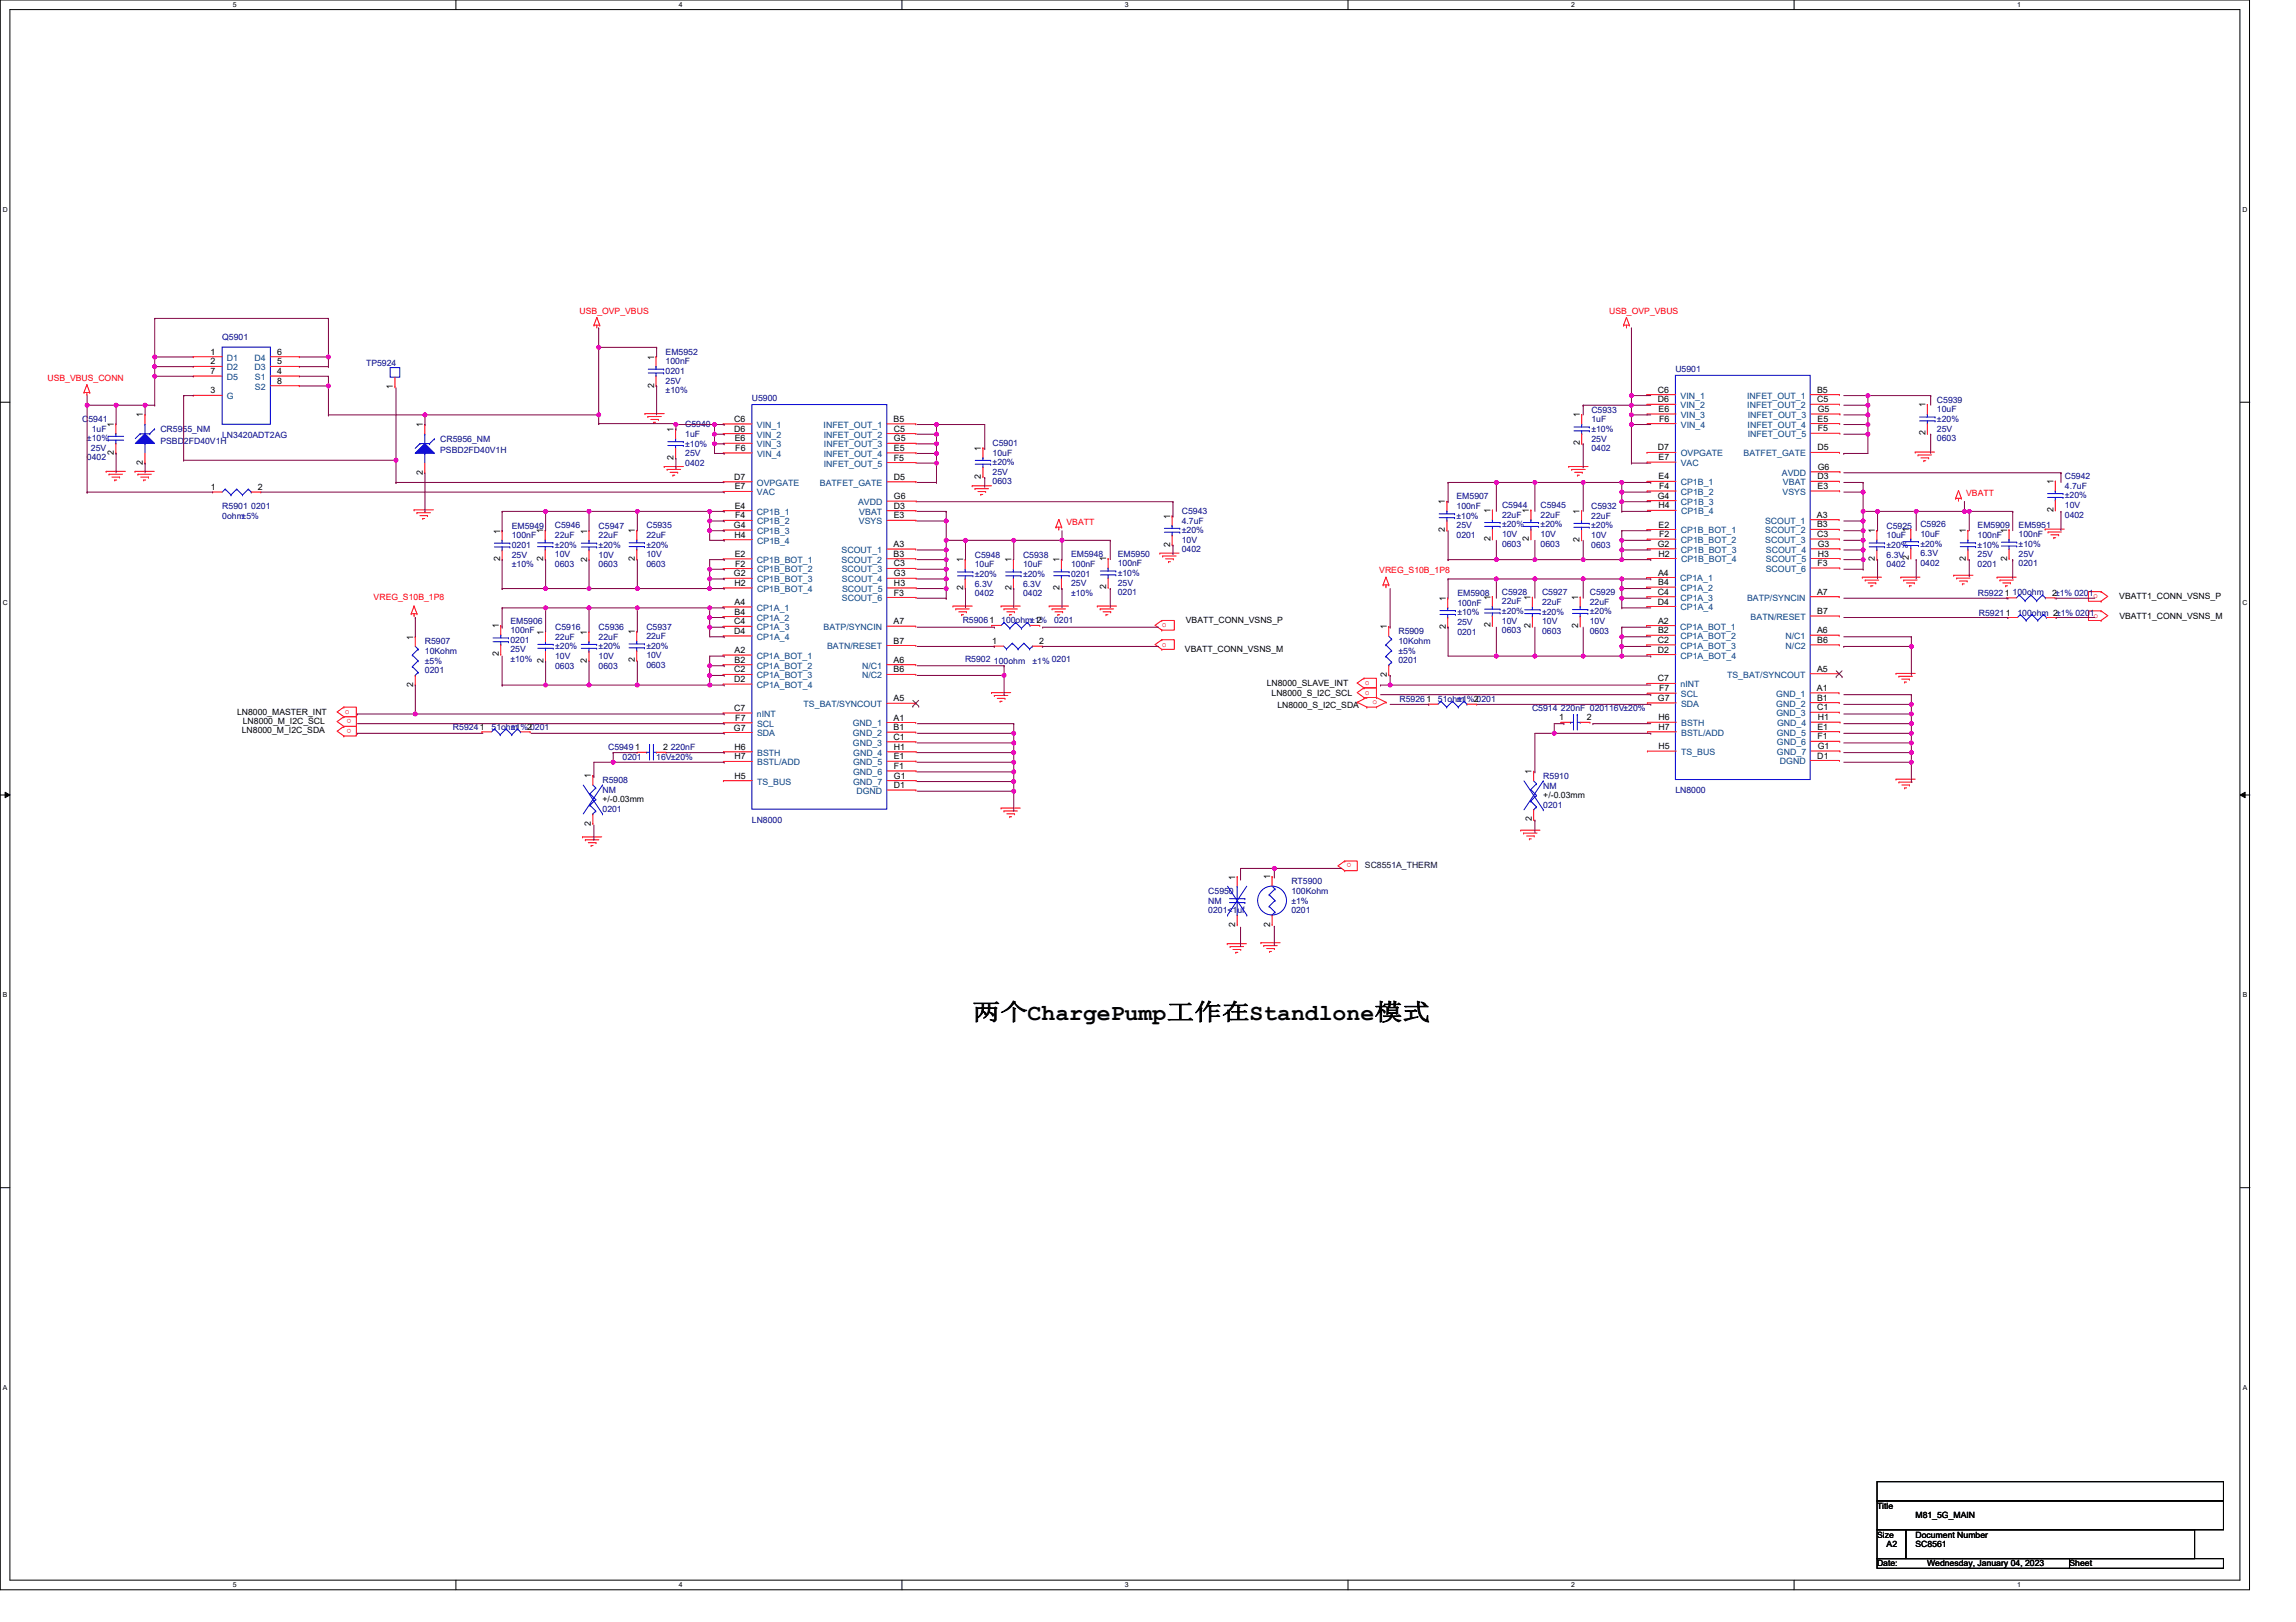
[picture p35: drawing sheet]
<svg xmlns="http://www.w3.org/2000/svg" width="297mm" height="210mm" viewBox="0 0 297 210" stroke-linecap="round" stroke-linejoin="round" font-family="sans-serif">
<defs><g id="words">
<text font-size="3" x="125.8" y="132">两两ChargePump工工在Standlone模模</text>
<g font-size="1.1" fill="#f00">
<text x="75" y="40.6">USB_OVP_VBUS</text>
<text x="208.2" y="40.6">USB_OVP_VBUS</text>
<text x="6.1" y="49.3">USB_VBUS_CONN</text>
<text x="254.4" y="64.2">VBATT</text>
<text x="138" y="68">VBATT</text>
<text x="48.3" y="77.7">VREG_S10B_1P8</text>
<text x="178.4" y="74.2">VREG_S10B_1P8</text>
<text x="270.8" y="77.4">o</text>
<text x="150.3" y="81.2">o</text>
<text x="150.3" y="83.7">o</text>
<text x="176.6" y="88.7">o</text>
<text x="176.6" y="89.9">o</text>
<text x="44.6" y="92.4">o</text>
<text x="45.5" y="93.1" transform="rotate(180 45.5 93.1)">o</text>
<text x="45.5" y="94.3" transform="rotate(180 45.5 94.3)">o</text>
<text x="177.6" y="91.2">o</text>
<text x="174.8" y="111.7" transform="rotate(180 174.8 111.7)">o</text>
</g>
<g font-size="1.1">
<text x="27.2" y="45.9">1</text>
<text x="27.2" y="47.2">2</text>
<text x="35.9" y="47.2">5</text>
<text x="35.9" y="45.9">6</text>
<text x="84.6" y="46.5" transform="rotate(-90 84.6 46.5)">1</text>
<text x="27.2" y="50.9">3</text>
<text x="27.2" y="48.4">7</text>
<text x="35.8" y="48.4">4</text>
<text x="35.9" y="49.7">8</text>
<text x="50.8" y="50.3" transform="rotate(-90 50.8 50.3)">1</text>
<text x="84.6" y="50.1" transform="rotate(-90 84.6 50.1)">2</text>
<text x="214.5" y="50.8">C6</text>
<text x="214.5" y="52.1">D6</text>
<text x="214.6" y="53.3">E6</text>
<text x="235.1" y="50.8">B5</text>
<text x="235.1" y="52.1">C5</text>
<text x="235.2" y="53.3">G5</text>
<text x="249.1" y="52.7" transform="rotate(-90 249.1 52.7)">1</text>
<text x="14.7" y="55.2" transform="rotate(-90 14.7 55.2)">1</text>
<text x="14.7" y="58.8" transform="rotate(-90 14.7 58.8)">2</text>
<text x="18.5" y="54" transform="rotate(-90 18.5 54)">1</text>
<text x="54.7" y="55.3" transform="rotate(-90 54.7 55.3)">1</text>
<text x="87.1" y="55.9" transform="rotate(-90 87.1 55.9)">1</text>
<text x="87.2" y="59.5" transform="rotate(-90 87.2 59.5)">2</text>
<text x="95" y="54.6">C6</text>
<text x="95" y="55.9">D6</text>
<text x="95.1" y="57.1">E6</text>
<text x="95.1" y="58.4">F6</text>
<text x="115.6" y="54.6">B5</text>
<text x="115.6" y="55.9">C5</text>
<text x="115.6" y="58.4">E5</text>
<text x="115.6" y="59.6">F5</text>
<text x="115.7" y="57.1">G5</text>
<text x="126.9" y="58.3" transform="rotate(-90 126.9 58.3)">1</text>
<text x="204.4" y="54" transform="rotate(-90 204.4 54)">1</text>
<text x="204.4" y="57.6" transform="rotate(-90 204.4 57.6)">2</text>
<text x="214.5" y="58.3">D7</text>
<text x="214.6" y="59.5">E7</text>
<text x="214.7" y="54.6">F6</text>
<text x="235.1" y="58.3">D5</text>
<text x="235.1" y="54.6">E5</text>
<text x="235.2" y="55.8">F5</text>
<text x="249.1" y="56.3" transform="rotate(-90 249.1 56.3)">2</text>
<text x="18.5" y="60.1" transform="rotate(-90 18.5 60.1)">2</text>
<text x="27.3" y="63.4">1</text>
<text x="33.4" y="63.4">2</text>
<text x="54.7" y="61.4" transform="rotate(-90 54.7 61.4)">2</text>
<text x="95" y="62.1">D7</text>
<text x="95.1" y="65.8">E4</text>
<text x="95.1" y="63.3">E7</text>
<text x="115.6" y="65.8">D3</text>
<text x="115.6" y="62.1">D5</text>
<text x="115.7" y="64.6">G6</text>
<text x="126.9" y="61.9" transform="rotate(-90 126.9 61.9)">2</text>
<text x="186.9" y="65.3" transform="rotate(-90 186.9 65.3)">1</text>
<text x="214.5" y="64.5">G4</text>
<text x="214.6" y="65.8">H4</text>
<text x="214.6" y="62">E4</text>
<text x="214.6" y="63.3">F4</text>
<text x="235.1" y="62">D3</text>
<text x="235.1" y="63.3">E3</text>
<text x="235.2" y="60.8">G6</text>
<text x="265.6" y="62.6" transform="rotate(-90 265.6 62.6)">1</text>
<text x="64.7" y="69" transform="rotate(-90 64.7 69)">1</text>
<text x="70.3" y="69" transform="rotate(-90 70.3 69)">1</text>
<text x="75.9" y="69" transform="rotate(-90 75.9 69)">1</text>
<text x="82.1" y="69" transform="rotate(-90 82.1 69)">1</text>
<text x="94.9" y="68.3">G4</text>
<text x="95" y="69.6">H4</text>
<text x="95.1" y="67.1">F4</text>
<text x="115.6" y="70.8">A3</text>
<text x="115.6" y="67.1">E3</text>
<text x="151.4" y="67.1" transform="rotate(-90 151.4 67.1)">1</text>
<text x="151.4" y="70.7" transform="rotate(-90 151.4 70.7)">2</text>
<text x="186.9" y="68.9" transform="rotate(-90 186.9 68.9)">2</text>
<text x="192.8" y="66.4" transform="rotate(-90 192.8 66.4)">1</text>
<text x="192.8" y="70" transform="rotate(-90 192.8 70)">2</text>
<text x="197.8" y="66.4" transform="rotate(-90 197.8 66.4)">1</text>
<text x="197.8" y="70" transform="rotate(-90 197.8 70)">2</text>
<text x="204.4" y="66.5" transform="rotate(-90 204.4 66.5)">1</text>
<text x="204.4" y="70.1" transform="rotate(-90 204.4 70.1)">2</text>
<text x="214.5" y="70.8">G2</text>
<text x="214.6" y="68.3">E2</text>
<text x="214.6" y="69.5">F2</text>
<text x="235.1" y="67">A3</text>
<text x="235.1" y="68.3">B3</text>
<text x="235.1" y="69.5">C3</text>
<text x="235.2" y="70.8">G3</text>
<text x="242.6" y="69" transform="rotate(-90 242.6 69)">1</text>
<text x="247" y="68.9" transform="rotate(-90 247 68.9)">1</text>
<text x="254.3" y="69" transform="rotate(-90 254.3 69)">1</text>
<text x="259.7" y="68.9" transform="rotate(-90 259.7 68.9)">1</text>
<text x="265.6" y="66.2" transform="rotate(-90 265.6 66.2)">2</text>
<text x="64.7" y="72.7" transform="rotate(-90 64.7 72.7)">2</text>
<text x="70.3" y="72.6" transform="rotate(-90 70.3 72.6)">2</text>
<text x="75.9" y="72.7" transform="rotate(-90 75.9 72.7)">2</text>
<text x="82.1" y="72.6" transform="rotate(-90 82.1 72.6)">2</text>
<text x="94.9" y="74.6">G2</text>
<text x="95" y="75.8">H2</text>
<text x="95.1" y="72.1">E2</text>
<text x="95.1" y="73.3">F2</text>
<text x="115.6" y="72.1">B3</text>
<text x="115.6" y="73.3">C3</text>
<text x="115.6" y="77.1">F3</text>
<text x="115.7" y="74.6">G3</text>
<text x="115.7" y="75.8">H3</text>
<text x="124.6" y="72.8" transform="rotate(-90 124.6 72.8)">1</text>
<text x="124.6" y="76.4" transform="rotate(-90 124.6 76.4)">2</text>
<text x="130.9" y="72.8" transform="rotate(-90 130.9 72.8)">1</text>
<text x="130.9" y="76.4" transform="rotate(-90 130.9 76.4)">2</text>
<text x="137.1" y="72.8" transform="rotate(-90 137.1 72.8)">1</text>
<text x="137.1" y="76.4" transform="rotate(-90 137.1 76.4)">2</text>
<text x="143.1" y="72.7" transform="rotate(-90 143.1 72.7)">1</text>
<text x="143.1" y="76.3" transform="rotate(-90 143.1 76.3)">2</text>
<text x="187" y="77.8" transform="rotate(-90 187 77.8)">1</text>
<text x="192.8" y="77.6" transform="rotate(-90 192.8 77.6)">1</text>
<text x="198" y="77.7" transform="rotate(-90 198 77.7)">1</text>
<text x="204.2" y="77.6" transform="rotate(-90 204.2 77.6)">1</text>
<text x="214.5" y="77">C4</text>
<text x="214.5" y="74.5">A4</text>
<text x="214.5" y="75.7">B4</text>
<text x="214.5" y="72">H2</text>
<text x="235.1" y="77">A7</text>
<text x="235.2" y="73.3">F3</text>
<text x="235.2" y="72">H3</text>
<text x="242.6" y="72.6" transform="rotate(-90 242.6 72.6)">2</text>
<text x="247" y="72.5" transform="rotate(-90 247 72.5)">2</text>
<text x="254.3" y="72.6" transform="rotate(-90 254.3 72.6)">2</text>
<text x="259.7" y="72.5" transform="rotate(-90 259.7 72.5)">2</text>
<text x="265.5" y="77.1">2±1% 0201</text>
<text x="274.2" y="77.6">VBATT1_CONN_VSNS_P</text>
<text x="53.5" y="82.8" transform="rotate(-90 53.5 82.8)">1</text>
<text x="64.5" y="81.3" transform="rotate(-90 64.5 81.3)">1</text>
<text x="70.3" y="82.1" transform="rotate(-90 70.3 82.1)">1</text>
<text x="75.9" y="82.2" transform="rotate(-90 75.9 82.2)">1</text>
<text x="82.1" y="82.1" transform="rotate(-90 82.1 82.1)">1</text>
<text x="95" y="80.8">C4</text>
<text x="95" y="82">D4</text>
<text x="95" y="78.3">A4</text>
<text x="95" y="79.5">B4</text>
<text x="115.6" y="80.8">A7</text>
<text x="115.6" y="83.3">B7</text>
<text x="128.3" y="83.4">1</text>
<text x="134.1" y="80.7">2</text>
<text x="134.5" y="83.4">2</text>
<text x="153.4" y="80.7">VBATT_CONN_VSNS_P</text>
<text x="179.4" y="81.5" transform="rotate(-90 179.4 81.5)">1</text>
<text x="187" y="81.4" transform="rotate(-90 187 81.4)">2</text>
<text x="192.8" y="81.2" transform="rotate(-90 192.8 81.2)">2</text>
<text x="198" y="81.3" transform="rotate(-90 198 81.3)">2</text>
<text x="204.2" y="81.3" transform="rotate(-90 204.2 81.3)">2</text>
<text x="214.5" y="83.2">C2</text>
<text x="214.5" y="78.2">D4</text>
<text x="214.5" y="80.7">A2</text>
<text x="214.5" y="82">B2</text>
<text x="235.1" y="82">A6</text>
<text x="235.1" y="83.2">B6</text>
<text x="235.1" y="79.5">B7</text>
<text x="274.2" y="80.1">VBATT1_CONN_VSNS_M</text>
<text x="53.5" y="88.9" transform="rotate(-90 53.5 88.9)">2</text>
<text x="64.5" y="84.9" transform="rotate(-90 64.5 84.9)">2</text>
<text x="70.3" y="85.8" transform="rotate(-90 70.3 85.8)">2</text>
<text x="75.9" y="85.8" transform="rotate(-90 75.9 85.8)">2</text>
<text x="82.1" y="85.7" transform="rotate(-90 82.1 85.7)">2</text>
<text x="95" y="87">C2</text>
<text x="95" y="88.3">D2</text>
<text x="95" y="84.5">A2</text>
<text x="95" y="85.8">B2</text>
<text x="115.6" y="85.8">A6</text>
<text x="115.6" y="87">B6</text>
<text x="153.3" y="84.4">VBATT_CONN_VSNS_M</text>
<text x="163.9" y="88.8">LN8000_SLAVE_INT</text>
<text x="179.4" y="87.6" transform="rotate(-90 179.4 87.6)">2</text>
<text x="214.5" y="88.2">C7</text>
<text x="214.5" y="84.5">D2</text>
<text x="214.7" y="89.5">F7</text>
<text x="235.1" y="89.4">A1</text>
<text x="235.1" y="86.9">A5</text>
<text x="30.7" y="92.5">LN8000_MASTER_INT</text>
<text x="31.3" y="94.9">LN8000_M_I2C_SDA</text>
<text x="31.4" y="93.6">LN8000_M_I2C_SCL</text>
<text x="68.2" y="94.5">2</text>
<text x="94.9" y="94.5">G7</text>
<text x="95" y="92">C7</text>
<text x="95.1" y="93.3">F7</text>
<text x="115.6" y="93.2">A1</text>
<text x="115.6" y="90.8">A5</text>
<text x="115.6" y="94.5">B1</text>
<text x="115.6" y="95.7">C1</text>
<text x="164.5" y="90">LN8000_S_I2C_SCL</text>
<text x="165.3" y="91.6">LN8000_S_I2C_SDA</text>
<text x="190.7" y="90.9">2</text>
<text x="201.7" y="93.2">1</text>
<text x="205.3" y="93.2">2</text>
<text x="214.5" y="90.7">G7</text>
<text x="214.6" y="93.2">H6</text>
<text x="214.6" y="94.5">H7</text>
<text x="235.1" y="90.7">B1</text>
<text x="235.1" y="91.9">C1</text>
<text x="235.1" y="94.4">E1</text>
<text x="235.1" y="95.7">F1</text>
<text x="235.2" y="93.2">H1</text>
<text x="76.4" y="100.7" transform="rotate(-90 76.4 100.7)">1</text>
<text x="85.8" y="97.1">2</text>
<text x="95" y="100.8">H5</text>
<text x="95" y="97">H6</text>
<text x="95" y="98.3">H7</text>
<text x="115.6" y="102">D1</text>
<text x="115.6" y="98.3">E1</text>
<text x="115.6" y="99.5">F1</text>
<text x="115.6" y="100.8">G1</text>
<text x="115.7" y="97">H1</text>
<text x="198.2" y="100.2" transform="rotate(-90 198.2 100.2)">1</text>
<text x="214.6" y="96.9">H5</text>
<text x="235.1" y="98.2">D1</text>
<text x="235.2" y="96.9">G1</text>
<text x="76.4" y="106.8" transform="rotate(-90 76.4 106.8)">2</text>
<text x="78" y="103.8">+/-0.03mm</text>
<text x="198.2" y="106.3" transform="rotate(-90 198.2 106.3)">2</text>
<text x="199.7" y="103.3">+/-0.03mm</text>
<text x="159.8" y="113.8" transform="rotate(-90 159.8 113.8)">1</text>
<text x="164.3" y="113.8" transform="rotate(-90 164.3 113.8)">1</text>
<text x="159.8" y="119.9" transform="rotate(-90 159.8 119.9)">2</text>
<text x="164.3" y="119.9" transform="rotate(-90 164.3 119.9)">2</text>
<text x="242.8" y="195.2">Title</text>
<text x="247.8" y="196.5">M81_5G_MAIN</text>
<text x="242.8" y="199">Size</text>
<text x="242.8" y="202.7">Date:</text>
<text x="244.1" y="200.2">A2</text>
<text x="247.8" y="199">Document Number</text>
<text x="247.8" y="200.2">SC8561</text>
<text x="249.3" y="202.7">Wednesday, January 04, 2023</text>
<text x="267.7" y="202.7">Sheet</text>
</g>
<g font-size="1.1" fill="#000080">
<text x="28.7" y="44.1">Q5901</text>
<text x="47.4" y="47.3">TP5924</text>
<text x="86.1" y="45.9">EM5952</text>
<text x="86.1" y="47.2">100nF</text>
<text x="86.1" y="48.4">0201</text>
<text x="86.1" y="49.7">25V</text>
<text x="86.1" y="50.9">±10%</text>
<text x="97.3" y="51.9">U5900</text>
<text x="205.9" y="53.4">C5933</text>
<text x="216.7" y="48.1">U5901</text>
<text x="250.6" y="52.1">C5939</text>
<text x="250.6" y="53.4">10uF</text>
<text x="10.6" y="54.6">C5941</text>
<text x="11.3" y="59.6">0402</text>
<text x="11.3" y="57.1">±10%</text>
<text x="11.8" y="58.3">25V</text>
<text x="11.9" y="55.8">1uF</text>
<text x="20.7" y="55.9">CR5955_NM</text>
<text x="20.7" y="57.4">PSBD2FD40V1H</text>
<text x="28.7" y="56.7">LN3420ADT2AG</text>
<text x="57" y="57.2">CR5956_NM</text>
<text x="57" y="58.7">PSBD2FD40V1H</text>
<text x="88.6" y="55.3">C5940</text>
<text x="88.6" y="56.5">1uF</text>
<text x="88.6" y="59">25V</text>
<text x="88.6" y="57.8">±10%</text>
<text x="128.4" y="57.7">C5901</text>
<text x="128.4" y="59">10uF</text>
<text x="205.9" y="54.6">1uF</text>
<text x="205.9" y="58.4">0402</text>
<text x="205.9" y="57.1">25V</text>
<text x="205.9" y="55.9">±10%</text>
<text x="250.6" y="57.1">0603</text>
<text x="250.6" y="55.8">25V</text>
<text x="250.6" y="54.6">±20%</text>
<text x="28.8" y="65.9">R5901</text>
<text x="32.5" y="65.9">0201</text>
<text x="88.6" y="60.3">0402</text>
<text x="128.4" y="62.7">0603</text>
<text x="128.4" y="61.4">25V</text>
<text x="128.4" y="60.2">±20%</text>
<text x="188.4" y="64.6">EM5907</text>
<text x="188.4" y="65.9">100nF</text>
<text x="194.3" y="65.8">C5944</text>
<text x="199.3" y="65.8">C5945</text>
<text x="205.9" y="65.9">C5932</text>
<text x="267.1" y="62">C5942</text>
<text x="267.1" y="63.3">4.7uF</text>
<text x="267.1" y="65.7">10V</text>
<text x="267.1" y="64.5">±20%</text>
<text x="28.8" y="67.2">0ohm±5%</text>
<text x="66.2" y="68.4">EM5949</text>
<text x="66.2" y="69.7">100nF</text>
<text x="66.2" y="70.9">0201</text>
<text x="71.8" y="68.4">C5946</text>
<text x="71.8" y="69.6">22uF</text>
<text x="71.8" y="70.9">±20%</text>
<text x="77.4" y="68.4">C5947</text>
<text x="77.4" y="69.7">22uF</text>
<text x="77.4" y="70.9">±20%</text>
<text x="83.6" y="68.4">C5935</text>
<text x="83.6" y="69.6">22uF</text>
<text x="83.6" y="70.9">±20%</text>
<text x="152.9" y="66.5">C5943</text>
<text x="152.9" y="67.8">4.7uF</text>
<text x="152.9" y="71.5">0402</text>
<text x="152.9" y="70.3">10V</text>
<text x="152.9" y="69">±20%</text>
<text x="188.4" y="69.6">0201</text>
<text x="188.4" y="68.4">25V</text>
<text x="188.4" y="67.1">±10%</text>
<text x="194.3" y="67">22uF</text>
<text x="194.3" y="70.7">0603</text>
<text x="194.3" y="69.5">10V</text>
<text x="194.3" y="68.2">±20%</text>
<text x="199.3" y="67">22uF</text>
<text x="199.3" y="70.7">0603</text>
<text x="199.3" y="69.5">10V</text>
<text x="199.3" y="68.3">±20%</text>
<text x="205.9" y="67.1">22uF</text>
<text x="205.9" y="70.9">0603</text>
<text x="205.9" y="69.6">10V</text>
<text x="205.9" y="68.4">±20%</text>
<text x="244.1" y="68.4">C5925</text>
<text x="244.1" y="69.7">10uF</text>
<text x="244.1" y="70.9">±20%</text>
<text x="248.4" y="68.2">C5926</text>
<text x="248.4" y="69.5">10uF</text>
<text x="248.4" y="72">6.3V</text>
<text x="248.4" y="70.7">±20%</text>
<text x="255.8" y="68.4">EM5909</text>
<text x="255.8" y="69.6">100nF</text>
<text x="255.8" y="70.9">±10%</text>
<text x="261.2" y="68.3">EM5951</text>
<text x="261.2" y="69.6">100nF</text>
<text x="261.2" y="70.8">±10%</text>
<text x="267.1" y="67">0402</text>
<text x="66.2" y="72.2">25V</text>
<text x="66.2" y="73.4">±10%</text>
<text x="71.8" y="73.4">0603</text>
<text x="71.8" y="72.1">10V</text>
<text x="77.4" y="73.4">0603</text>
<text x="77.4" y="72.2">10V</text>
<text x="83.6" y="73.4">0603</text>
<text x="83.6" y="72.1">10V</text>
<text x="126.1" y="72.2">C5948</text>
<text x="126.1" y="73.4">10uF</text>
<text x="126.1" y="77.1">0402</text>
<text x="126.1" y="75.9">6.3V</text>
<text x="126.1" y="74.7">±20%</text>
<text x="132.4" y="72.1">C5938</text>
<text x="132.4" y="73.4">10uF</text>
<text x="132.4" y="77.1">0402</text>
<text x="132.4" y="75.9">6.3V</text>
<text x="132.4" y="74.6">±20%</text>
<text x="138.6" y="72.1">EM5948</text>
<text x="138.6" y="73.4">100nF</text>
<text x="138.6" y="74.6">0201</text>
<text x="138.6" y="75.9">25V</text>
<text x="138.6" y="77.1">±10%</text>
<text x="144.6" y="72">EM5950</text>
<text x="144.6" y="73.3">100nF</text>
<text x="144.6" y="77">0201</text>
<text x="144.6" y="75.8">25V</text>
<text x="144.6" y="74.5">±10%</text>
<text x="188.5" y="77.2">EM5908</text>
<text x="194.3" y="77">C5928</text>
<text x="199.5" y="77">C5927</text>
<text x="205.7" y="77">C5929</text>
<text x="244.1" y="73.4">0402</text>
<text x="244.1" y="72.1">6.3V</text>
<text x="248.4" y="73.2">0402</text>
<text x="255.8" y="73.4">0201</text>
<text x="255.8" y="72.1">25V</text>
<text x="255.9" y="77.1">R59221</text>
<text x="260.4" y="77">100ohm</text>
<text x="261.2" y="73.3">0201</text>
<text x="261.2" y="72">25V</text>
<text x="55" y="83.4">R5907</text>
<text x="66" y="80.7">EM5906</text>
<text x="66" y="81.9">100nF</text>
<text x="66" y="83.2">0201</text>
<text x="71.8" y="81.5">C5916</text>
<text x="71.8" y="82.8">22uF</text>
<text x="77.4" y="81.5">C5936</text>
<text x="77.4" y="82.8">22uF</text>
<text x="83.6" y="81.5">C5937</text>
<text x="83.6" y="82.7">22uF</text>
<text x="83.6" y="84">±20%</text>
<text x="124.6" y="80.7">R59061</text>
<text x="129.5" y="80.7">100ohm±1%</text>
<text x="136.4" y="80.7">0201</text>
<text x="180.9" y="82.1">R5909</text>
<text x="180.9" y="83.3">10Kohm</text>
<text x="188.5" y="78.4">100nF</text>
<text x="188.5" y="82.1">0201</text>
<text x="188.5" y="80.9">25V</text>
<text x="188.5" y="79.7">±10%</text>
<text x="194.3" y="78.2">22uF</text>
<text x="194.3" y="81.9">0603</text>
<text x="194.3" y="80.7">10V</text>
<text x="194.3" y="79.5">±20%</text>
<text x="199.5" y="78.3">22uF</text>
<text x="199.5" y="82">0603</text>
<text x="199.5" y="80.8">10V</text>
<text x="199.5" y="79.5">±20%</text>
<text x="205.7" y="78.3">22uF</text>
<text x="205.7" y="82">0603</text>
<text x="205.7" y="80.8">10V</text>
<text x="205.7" y="79.5">±20%</text>
<text x="256" y="79.7">R59211</text>
<text x="261" y="79.7">100ohm 2±1% 0201o</text>
<text x="55" y="84.6">10Kohm</text>
<text x="55" y="85.9">±5%</text>
<text x="55" y="87.1">0201</text>
<text x="66" y="84.4">25V</text>
<text x="66" y="85.7">±10%</text>
<text x="71.8" y="86.5">0603</text>
<text x="71.8" y="85.3">10V</text>
<text x="71.8" y="84">±20%</text>
<text x="77.4" y="86.5">0603</text>
<text x="77.4" y="85.3">10V</text>
<text x="77.4" y="84">±20%</text>
<text x="83.6" y="86.5">0603</text>
<text x="83.6" y="85.2">10V</text>
<text x="124.8" y="85.6">R5902</text>
<text x="128.6" y="85.9">100ohm</text>
<text x="133.6" y="85.9">±1% 0201</text>
<text x="180.9" y="84.6">±5%</text>
<text x="180.9" y="85.8">0201</text>
<text x="58.6" y="94.5">R59241</text>
<text x="63.6" y="94.5">51ohm</text>
<text x="66.1" y="94.5">±1% 0201</text>
<text x="181" y="90.9">R59261</text>
<text x="186" y="90.9">51ohm</text>
<text x="188.5" y="90.9">±1% 0201</text>
<text x="198.2" y="92">C5914 220nF 020116V±20%</text>
<text x="77.9" y="101.4">R5908</text>
<text x="78.7" y="97.1">C59491</text>
<text x="80.5" y="98.4">0201</text>
<text x="84.9" y="98.4">16V±20%</text>
<text x="86.8" y="97.1">220nF</text>
<text x="199.7" y="100.8">R5910</text>
<text x="77.9" y="102.6">NM</text>
<text x="77.9" y="105.1">0201</text>
<text x="97.3" y="106.5">LN8000</text>
<text x="199.7" y="102.1">NM</text>
<text x="199.7" y="104.6">0201</text>
<text x="216.7" y="102.6">LN8000</text>
<text x="156.3" y="115.7">C5950</text>
<text x="156.3" y="116.9">NM</text>
<text x="156.3" y="118.2">0201&lt;1uf</text>
<text x="167.1" y="114.4">RT5900</text>
<text x="167.1" y="115.7">100Kohm</text>
<text x="167.1" y="116.9">±1%</text>
<text x="167.1" y="118.2">0201</text>
</g>
<g font-size="1.1" fill="#004080">
<text x="29.4" y="46.7">D1</text>
<text x="29.4" y="47.9">D2</text>
<text x="32.9" y="47.9">D3</text>
<text x="32.9" y="46.7">D4</text>
<text x="29.4" y="51.7">G</text>
<text x="29.4" y="49.2">D5</text>
<text x="33" y="49.2">S1</text>
<text x="33" y="50.4">S2</text>
<text x="217.4" y="51.6">VIN_1</text>
<text x="217.4" y="52.8">VIN_2</text>
<text x="226" y="51.6">INFET_OUT_1</text>
<text x="226.1" y="52.8">INFET_OUT_2</text>
<text x="97.9" y="55.4">VIN_1</text>
<text x="97.9" y="56.6">VIN_2</text>
<text x="97.9" y="57.9">VIN_3</text>
<text x="97.9" y="59.1">VIN_4</text>
<text x="106.6" y="55.4">INFET_OUT_1</text>
<text x="106.6" y="56.6">INFET_OUT_2</text>
<text x="106.6" y="59.1">INFET_OUT_4</text>
<text x="106.6" y="57.9">INFET_OUT_3</text>
<text x="217.4" y="59.1">OVPGATE</text>
<text x="217.4" y="54.1">VIN_3</text>
<text x="217.5" y="55.3">VIN_4</text>
<text x="225.6" y="59.1">BATFET_GATE</text>
<text x="226.1" y="55.3">INFET_OUT_4</text>
<text x="226.1" y="56.6">INFET_OUT_5</text>
<text x="226.1" y="54.1">INFET_OUT_3</text>
<text x="97.9" y="62.9">OVPGATE</text>
<text x="97.9" y="64.1">VAC</text>
<text x="106.1" y="62.9">BATFET_GATE</text>
<text x="106.6" y="60.4">INFET_OUT_5</text>
<text x="111" y="65.4">AVDD</text>
<text x="217.4" y="62.8">CP1B_1</text>
<text x="217.4" y="60.3">VAC</text>
<text x="217.5" y="64.1">CP1B_2</text>
<text x="217.5" y="65.3">CP1B_3</text>
<text x="230.5" y="61.6">AVDD</text>
<text x="230.6" y="64">VSYS</text>
<text x="230.7" y="62.8">VBAT</text>
<text x="97.9" y="66.6">CP1B_1</text>
<text x="97.9" y="67.9">CP1B_2</text>
<text x="97.9" y="69.1">CP1B_3</text>
<text x="98" y="70.4">CP1B_4</text>
<text x="108.9" y="71.6">SCOUT_1</text>
<text x="111.1" y="67.8">VSYS</text>
<text x="111.2" y="66.6">VBAT</text>
<text x="217.4" y="69">CP1B_BOT_1</text>
<text x="217.5" y="70.3">CP1B_BOT_2</text>
<text x="217.5" y="71.5">CP1B_BOT_3</text>
<text x="217.5" y="66.6">CP1B_4</text>
<text x="228.3" y="67.8">SCOUT_1</text>
<text x="228.4" y="69">SCOUT_2</text>
<text x="228.4" y="70.3">SCOUT_3</text>
<text x="228.4" y="71.5">SCOUT_4</text>
<text x="97.9" y="72.8">CP1B_BOT_1</text>
<text x="97.9" y="74.1">CP1B_BOT_2</text>
<text x="97.9" y="75.3">CP1B_BOT_3</text>
<text x="98" y="76.6">CP1B_BOT_4</text>
<text x="108.9" y="72.8">SCOUT_2</text>
<text x="108.9" y="74.1">SCOUT_3</text>
<text x="108.9" y="77.8">SCOUT_6</text>
<text x="108.9" y="75.3">SCOUT_4</text>
<text x="108.9" y="76.6">SCOUT_5</text>
<text x="217.4" y="75.2">CP1A_1</text>
<text x="217.4" y="76.5">CP1A_2</text>
<text x="217.4" y="77.7">CP1A_3</text>
<text x="217.5" y="72.8">CP1B_BOT_4</text>
<text x="226" y="77.7">BATP/SYNCIN</text>
<text x="228.4" y="74">SCOUT_6</text>
<text x="228.5" y="72.8">SCOUT_5</text>
<text x="97.9" y="79">CP1A_1</text>
<text x="97.9" y="80.3">CP1A_2</text>
<text x="97.9" y="81.6">CP1A_3</text>
<text x="97.9" y="82.8">CP1A_4</text>
<text x="106.5" y="81.5">BATP/SYNCIN</text>
<text x="217.4" y="81.5">CP1A_BOT_1</text>
<text x="217.4" y="82.7">CP1A_BOT_2</text>
<text x="217.4" y="84">CP1A_BOT_3</text>
<text x="217.4" y="79">CP1A_4</text>
<text x="226.5" y="80.2">BATN/RESET</text>
<text x="231" y="82.7">N/C1</text>
<text x="231" y="84">N/C2</text>
<text x="97.9" y="85.3">CP1A_BOT_1</text>
<text x="97.9" y="86.5">CP1A_BOT_2</text>
<text x="97.9" y="87.8">CP1A_BOT_3</text>
<text x="97.9" y="89">CP1A_BOT_4</text>
<text x="107" y="84">BATN/RESET</text>
<text x="111.5" y="86.5">N/C1</text>
<text x="111.5" y="87.8">N/C2</text>
<text x="217.4" y="89">nINT</text>
<text x="217.4" y="85.2">CP1A_BOT_4</text>
<text x="223.4" y="87.7">TS_BAT/SYNCOUT</text>
<text x="97.9" y="92.8">nINT</text>
<text x="97.9" y="94">SCL</text>
<text x="97.9" y="95.3">SDA</text>
<text x="104" y="91.5">TS_BAT/SYNCOUT</text>
<text x="110.3" y="94">GND_1</text>
<text x="110.3" y="95.3">GND_2</text>
<text x="217.5" y="90.2">SCL</text>
<text x="217.5" y="91.5">SDA</text>
<text x="217.5" y="94">BSTH</text>
<text x="217.5" y="95.2">BSTL/ADD</text>
<text x="229.8" y="90.2">GND_1</text>
<text x="229.8" y="91.4">GND_2</text>
<text x="229.8" y="92.7">GND_3</text>
<text x="229.9" y="95.2">GND_5</text>
<text x="229.9" y="94">GND_4</text>
<text x="98" y="101.5">TS_BUS</text>
<text x="98" y="97.8">BSTH</text>
<text x="98" y="99">BSTL/ADD</text>
<text x="110.3" y="96.5">GND_3</text>
<text x="110.4" y="99">GND_5</text>
<text x="110.4" y="100.3">GND_6</text>
<text x="110.4" y="101.5">GND_7</text>
<text x="110.4" y="97.8">GND_4</text>
<text x="217.5" y="97.7">TS_BUS</text>
<text x="229.9" y="96.4">GND_6</text>
<text x="229.9" y="97.7">GND_7</text>
<text x="230.3" y="98.9">DGND</text>
<text x="110.8" y="102.8">DGND</text>
</g>
<text font-size="1.1" fill="#000040" x="176.6" y="112.3">SC8551A_THERM</text>
<g font-size=".9">
<text x="30.1" y=".9">5</text>
<text x="87.8" y=".9">4</text>
<text x="145.5" y=".9">3</text>
<text x="203.2" y=".9">2</text>
<text x="261" y=".9">1</text>
<text x=".3" y="27.4">D</text>
<text x="290.1" y="27.4">D</text>
<text x=".3" y="78.3">C</text>
<text x="290.1" y="78.3">C</text>
<text x=".3" y="129.1">B</text>
<text x="290.1" y="129.1">B</text>
<text x=".3" y="179.9">A</text>
<text x="290.1" y="179.9">A</text>
<text x="30.1" y="205.4">5</text>
<text x="87.8" y="205.4">4</text>
<text x="145.5" y="205.4">3</text>
<text x="203.2" y="205.4">2</text>
<text x="261" y="205.4">1</text>
</g>
</g></defs>
<path d="M0 0h291v205.7h-291zM1.3 1.2h288.5v203.3h-288.5z" fill="none" stroke="#000" stroke-width=".13"/>
<g fill="#fff">
<path d="M30.1 .1h.5v1h-.5z"/>
<path d="M30.1 204.6h.5v1h-.5z"/>
</g>
<path d="M59 0v1.2M59 204.5v1.2" fill="none" stroke="#000" stroke-width=".13"/>
<g fill="#fff">
<path d="M87.8 .1h.5v1h-.5z"/>
<path d="M87.8 204.6h.5v1h-.5z"/>
</g>
<path d="M116.7 0v1.2M116.7 204.5v1.2" fill="none" stroke="#000" stroke-width=".13"/>
<g fill="#fff">
<path d="M145.5 .1h.5v1h-.5z"/>
<path d="M145.5 204.6h.5v1h-.5z"/>
</g>
<path d="M174.4 0v1.2M174.4 204.5v1.2" fill="none" stroke="#000" stroke-width=".13"/>
<g fill="#fff">
<path d="M203.2 .1h.5v1h-.5z"/>
<path d="M203.2 204.6h.5v1h-.5z"/>
</g>
<path d="M232.1 0v1.2M232.1 204.5v1.2" fill="none" stroke="#000" stroke-width=".13"/>
<g fill="#fff">
<path d="M261 .1h.5v1h-.5z"/>
<path d="M261 204.6h.5v1h-.5z"/>
<path d="M.3 26.6h.7v1h-.7z"/>
<path d="M290.1 26.6h.7v1h-.7z"/>
<path d="M.3 77.5h.7v1h-.7z"/>
<path d="M290.1 77.5h.7v1h-.7z"/>
</g>
<path d="M0 52.1h1.3M289.8 52.1h1.3" fill="none" stroke="#000" stroke-width=".13"/>
<g fill="#fff">
<path d="M.3 128.3h.6v1h-.6z"/>
<path d="M290.1 128.3h.6v1h-.6z"/>
</g>
<path d="M0 102.9h1.3M.7 102.5l.6 .4-.6 .3zM289.8 102.9l.7-.4v.7zM289.8 102.9h1.3" fill="none" stroke="#000" stroke-width=".13"/>
<path d="M.7 102.5l.6 .4-.6 .3zM289.8 102.9l.7-.4v.7z" fill="#000"/>
<g fill="#fff">
<path d="M.3 179.1h.6v1h-.6z"/>
<path d="M290.1 179.1h.6v1h-.6z"/>
</g>
<path d="M0 153.7h1.3M289.8 153.7h1.3M242.8 191.7h44.9v2.5h-44.9zM242.8 194.2h44.9v3.8h-44.9zM242.8 198h3.8v3.7h-3.8zM246.6 198h37.3v3.7h-37.3zM242.8 201.7h24.9v1.2h-24.9zM242.8 201.7h24.9v1.3h-24.9zM267.7 201.7h20v1.2h-20zM267.7 201.7h20v1.3h-20z" fill="none" stroke="#000" stroke-width=".13"/>
<g fill="none" stroke="#f00" stroke-width=".13">
<path d="M10.9 50.8h.1M10.9 50.8h.7M11.2 51h.1M11.2 49.8h.1M11.2 50.8v.2M11.2 49.8l.4 1M11.2 49.8l-.3 1M11.6 50.8h.1M15 54.8h.1M15 54.8v1.3M15 58.6h.1M15 57.3v1.3"/>
<path d="M51.1 50.1h.1M51.1 48.8v1.3M76.8 42.1h.1M76.8 42.1h.8M77.2 42.3h.1M77.2 41.1h.1M77.2 42.1v.2M77.2 41.1l-.4 1M77.2 41.1l.4 1M77.6 42.1h.1M83.4 53.5h.1M83.4 53.5h2.5"/>
<path d="M83.8 53.9h.1M83.8 53.9h1.8M84.2 54.3h1M84.6 54.7h.1M84.6 54.7h.2M84.9 46.2h.1M84.9 46.2v1.2M84.9 49.9h.1M84.9 48.6v1.3M85.2 54.3h.1M93.6 54.9h.1M93.6 54.9h3.7"/>
<path d="M93.6 56.1h.1M93.6 56.1h3.7M93.6 57.4h.1M93.6 57.4h3.7M93.6 58.6h.1M93.6 58.6h3.7M114.7 54.9h3.8M114.7 56.1h3.8M114.8 58.6h3.7M114.8 59.9h3.7M114.8 57.4h3.7M118.5 54.9h.1"/>
<path d="M118.5 56.1h.1M118.5 58.6h.1M118.5 59.9h.1M118.5 57.4h.1M127.2 58h.1M127.2 58v1.2M204.6 53.6h.1M204.6 53.6v1.3M204.6 57.4h.1M204.6 56.1v1.3M210 42.1h.1M210 42.1h.8"/>
<path d="M210.4 42.3h.1M210.4 41.1h.1M210.4 42.1v.2M210.4 41.1l-.4 1M210.4 41.1l.4 1M210.8 42.1h.1M213.1 51.1h.1M213.1 51.1h3.7M213.1 52.3h.1M213.1 52.3h3.7M213.1 58.5h.1M213.1 58.5h3.7"/>
<path d="M213.1 53.6h.1M213.1 53.6h3.7M213.1 59.8h.1M213.1 59.8h3.7M213.1 54.8h.1M213.1 54.8h3.7M234.2 51.1h3.8M234.2 52.3h3.8M234.3 58.5h3.7M234.3 54.8h3.7M234.3 56.1h3.7M234.3 53.6h3.7"/>
<path d="M238 51.1h.1M238 52.3h.1M238 58.5h.1M238 54.8h.1M238 56.1h.1M238 53.6h.1M247.8 58.5h.1M247.8 58.5h2.5M248.1 58.9h.1M248.1 58.9h1.8M248.5 59.3h1M248.9 59.6h.1"/>
<path d="M248.9 59.6h.2M249.3 52.3h.1M249.3 52.3v1.3M249.4 56.1h.1M249.4 54.8v1.3M249.5 59.3h.1M13.7 61h.1M13.7 61h2.5M14.1 61.4h.1M14.1 61.4h1.7M14.5 61.7h1M14.9 62.1h.1"/>
<path d="M14.9 62.1h.2M15.5 61.7h.1M17.5 61h.1M17.5 61h2.5M17.8 61.4h.1M17.8 61.4h1.8M18.2 61.7h1M18.6 62.1h.1M18.6 62.1h.2M19.2 61.7h.1M53.2 79.4h.1M53.2 79.4h.7"/>
<path d="M53.6 79.7h.1M53.6 78.4h.1M53.6 79.4v.3M53.6 78.4l.3 1M53.6 78.4l-.4 1M53.6 66h.1M53.6 66h2.5M53.9 79.4h.1M53.9 66.4h.1M53.9 66.4h1.8M54.3 66.7h1M54.7 67.1h.1"/>
<path d="M54.7 67.1h.2M55.3 66.7h.1M85.9 60.4h.1M85.9 60.4h2.5M86.3 60.7h.1M86.3 60.7h1.7M86.7 61.1h1M87.1 61.5h.1M87.1 61.5h.2M87.7 61.1h.1M93.5 78.5h.1M93.5 78.5h3.8"/>
<path d="M93.5 79.8h.1M93.5 79.8h3.8M93.6 62.4h.1M93.6 62.4h3.7M93.6 72.3h.1M93.6 72.3h3.7M93.6 66.1h.1M93.6 66.1h3.7M93.6 63.6h.1M93.6 63.6h3.7M93.6 73.6h.1M93.6 73.6h3.7"/>
<path d="M93.6 67.3h.1M93.6 67.3h3.7M93.6 74.8h.1M93.6 74.8h3.7M93.6 68.6h.1M93.6 68.6h3.7M93.6 76.1h.1M93.6 76.1h3.7M93.6 69.8h.1M93.6 69.8h3.7M114.7 71.1h3.8M114.7 72.3h3.8"/>
<path d="M114.7 73.6h3.8M114.8 66.1h3.7M114.8 62.3h3.7M114.8 67.3h3.7M114.8 77.3h3.7M114.8 74.8h3.7M114.8 64.9h3.7M114.8 76.1h3.7M118.5 71.1h.1M118.5 72.3h.1M118.5 73.6h.1M118.5 66.1h.1"/>
<path d="M118.5 62.3h.1M118.5 67.3h.1M118.5 77.3h.1M118.5 74.8h.1M118.5 64.9h.1M118.5 76.1h.1M123.3 78.4h.1M123.3 78.4h2.5M123.7 78.8h.1M123.7 78.8h1.7M124 79.2h1M124.4 79.6h.1"/>
<path d="M124.4 79.6h.3M125 79.2h.1M125.8 62.9h.1M125.8 62.9h2.5M126.1 63.2h.1M126.1 63.2h1.8M126.5 63.6h1M126.9 64h.1M126.9 64h.2M127.2 61.7h.1M127.2 60.4v1.3M127.5 63.6h.1"/>
<path d="M129.5 78.4h.1M129.5 78.4h2.5M129.9 78.8h.1M129.9 78.8h1.7M130.3 79.2h1M130.6 79.6h.1M130.6 79.6h.3M131.3 79.2h.1M135.7 78.4h.1M135.7 78.4h2.5M136.1 78.8h.1M136.1 78.8h1.8"/>
<path d="M136.5 79.2h1M136.6 68.2h.1M136.6 68.2h.8M136.9 79.6h.1M136.9 79.6h.2M137 68.5h.1M137 67.2h.1M137 68.2v.3M137 67.2l.4 1M137 67.2l-.4 1M137.4 68.2h.1M137.5 79.2h.1"/>
<path d="M142 78.4h.1M142 78.4h2.5M142.3 78.8h.1M142.3 78.8h1.8M142.7 79.2h1M143.1 79.6h.1M143.1 79.6h.2M143.4 72.3h.1M143.4 72.3v1.2M143.4 76h.1M143.4 74.8v1.2M143.7 79.2h.1"/>
<path d="M150.1 71.6h.1M150.1 71.6h2.4M150.4 72h.1M150.4 72h1.8M150.8 72.3h1M151.2 72.7h.1M151.2 72.7h.2M151.8 72.3h.1M178.9 75.7h.1M178.9 75.7h.8M179.3 75.9h.1M179.3 74.7h.1"/>
<path d="M179.3 75.7v.2M179.3 74.7l.4 1M179.3 74.7l-.4 1M179.7 75.7h.1M193.1 77.2h.1M193.1 77.2v1.3M193.1 79.7v1.2M193.1 66h.1M193.1 66v1.2M193.1 69.7h.1M193.1 68.5v1.2M198.1 66h.1"/>
<path d="M198.1 66v1.2M198.1 69.7h.1M198.1 68.5v1.2M198.2 77.3h.1M198.2 77.3v1.2M198.2 79.8v1.2M203 60.4h.1M203 60.4h2.4M203.3 60.7h.1M203.3 60.7h1.8M203.7 61.1h1M204.1 61.5h.1"/>
<path d="M204.1 61.5h.2M204.4 77.3h.1M204.4 77.3v1.2M204.4 79.8v1.2M204.6 66.1h.1M204.6 66.1v1.3M204.6 69.9h.1M204.6 68.6v1.3M204.7 61.1h.1M213 74.7h.1M213 74.7h3.8M213 76h.1"/>
<path d="M213 76h3.8M213.1 77.2h.1M213.1 77.2h3.7M213.1 78.5h.1M213.1 78.5h3.7M213.1 68.5h.1M213.1 68.5h3.7M213.1 62.3h.1M213.1 62.3h3.7M213.1 69.8h.1M213.1 69.8h3.7M213.1 63.5h.1"/>
<path d="M213.1 63.5h3.7M213.1 71h.1M213.1 71h3.7M213.1 64.8h.1M213.1 64.8h3.8M213.1 72.3h.1M213.1 72.3h3.8M213.1 66h.1M213.1 66h3.8M234.2 67.3h3.7M234.2 77.2h3.7M234.2 68.5h3.7"/>
<path d="M234.2 79.7h3.8M234.2 69.8h3.8M234.2 62.3h3.8M234.3 63.5h3.7M234.3 73.5h3.7M234.3 71h3.7M234.3 61.1h3.7M234.3 72.3h3.8M237.9 67.3h.1M237.9 77.2h.1M237.9 68.5h.1M238 79.7h.1"/>
<path d="M238 69.8h.1M238 62.3h.1M238 63.5h.1M238 73.5h.1M238 71h.1M238 61.1h.1M238.1 72.3h.1M240.9 74.7h.1M240.9 74.7h2.5M241.3 75.1h.1M241.3 75.1h1.7M241.7 75.4h1"/>
<path d="M242.1 75.8h.1M242.1 75.8h.2M242.7 75.4h.1M245.9 74.7h.1M245.9 74.7h2.5M246.3 75.1h.1M246.3 75.1h1.7M246.7 75.4h1M247 75.8h.1M247 75.8h.3M247.2 68.5h.1M247.2 68.5v1.2"/>
<path d="M247.2 72.2h.1M247.2 71v1.2M247.7 75.4h.1M252.8 74.4h.1M252.8 74.4h2.4M253 64.5h.1M253 64.5h.7M253.1 74.8h.1M253.1 74.8h1.8M253.4 64.7h.1M253.4 63.5h.1M253.4 64.5v.2"/>
<path d="M253.4 63.5l.3 1M253.4 63.5l-.4 1M253.5 75.2h1M253.7 64.5h.1M253.9 75.6h.1M253.9 75.6h.2M254.5 75.2h.1M258.4 74.7h.1M258.4 74.7h2.4M258.7 75.1h.1M258.7 75.1h1.8M259.1 75.4h1"/>
<path d="M259.5 75.8h.1M259.5 75.8h.2M259.9 68.6h.1M259.9 68.6v1.2M259.9 72.3h.1M259.9 71v1.3M260.1 75.4h.1M264.6 68.5h.1M264.6 68.5h2.5M265 68.8h.1M265 68.8h1.7M265.3 69.2h1"/>
<path d="M265.7 69.6h.1M265.7 69.6h.3M265.9 62.3h.1M265.9 62.3v1.2M265.9 66h.1M265.9 64.7v1.3M266.3 69.2h.1M271.8 76.6h.1M271.8 77.8h.1M271.8 76.6h-1.6v1.2h1.6M271.8 76.6l.9 .6-.9 .6M271.8 79.1h.1"/>
<path d="M271.8 79.1h-1.6v1.2h1.6M271.8 79.1l.9 .6-.9 .6M44.5 91.5h.1M44.5 92.8h.1M44.5 91.5h1.6v1.3h-1.6M44.5 91.5l-.9 .6 .9 .7M44.5 94h.1M44.5 92.8h1.6v1.2h-1.6M44.5 92.8l-.9 .6 .9 .6M44.5 95.2h.1M44.5 94h1.6v1.2h-1.6M44.5 94l-.9 .6 .9 .6"/>
<path d="M62.4 94.7h.1M62.4 94.7h1.2M64.8 80.9h.1M64.8 80.9v1.3M64.8 84.7h.1M64.8 83.4v1.3M67.3 94.7h1.3M68.6 94.7h.1M82.4 81.7h.1M82.4 81.7v1.3M82.4 85.5h.1M82.4 84.2v1.3"/>
<path d="M93.5 84.8h.1M93.5 84.8h3.8M93.5 86h.1M93.5 86h3.8M93.6 87.3h.1M93.6 87.3h3.7M93.6 81h.1M93.6 81h3.7M93.6 92.3h.1M93.6 92.3h3.7M93.6 88.5h.1M93.6 88.5h3.7"/>
<path d="M93.6 82.3h.1M93.6 82.3h3.7M93.6 93.5h.1M93.6 93.5h3.7M93.6 94.8h.1M93.6 94.8h3.7M93.6 97.3h.1M93.6 97.3h3.7M93.6 98.5h.1M93.6 98.5h3.7M114.7 93.5h3.8M114.7 91h3.8"/>
<path d="M114.7 86h3.8M114.7 81h3.8M114.7 94.8h3.8M114.7 87.3h3.8M114.7 83.5h3.8M114.7 96h3.8M114.8 98.5h3.7M114.8 99.8h3.7M114.8 97.3h3.7M118.5 93.5h.1M118.5 91h.1M118.5 86h.1"/>
<path d="M118.5 81h.1M118.5 94.8h.1M118.5 87.3h.1M118.5 83.5h.1M118.5 96h.1M118.5 98.5h.1M118.5 99.8h.1M118.5 97.3h.1M128.3 89.6h.1M128.3 89.6h2.5M128.3 80.9h.1M128.3 80.9h1.2"/>
<path d="M128.6 90h.1M128.6 90h1.8M129 90.4h1M129.4 90.8h.1M129.4 90.8h.2M130 90.4h.1M133.3 80.9h1.2M134.5 80.9h.1M150.3 80.3h.1M150.3 81.5h.1M150.3 80.3h1.6v1.2h-1.6M150.3 80.3l-.9 .6 .9 .6"/>
<path d="M150.3 82.8h.1M150.3 84h.1M150.3 82.8h1.6v1.2h-1.6M150.3 82.8l-.9 .6 .9 .6M175.6 90.9h.1M175.6 90.9l1.2 .6M176.4 87.8h.1M176.4 89h.1M176.4 87.8h1.7v1.2h-1.7M176.4 87.8l-.8 .6 .8 .6M176.5 90.3h.1M176.5 89h1.6v1.3h-1.6"/>
<path d="M176.5 89l-.9 .6 .9 .7M176.8 90.3h.1M176.8 91.5h.1M176.8 90.3h1.3M176.8 90.3l-1.2 .6M176.8 91.5h1.3M178.1 90.3h.1M178.1 91.5h.1M178.1 90.3l1.2 .6M179.3 90.9h.1M179.3 90.9l-1.2 .6M179.7 81.1h.1"/>
<path d="M179.7 81.1v1.2M179.7 87.3h.1M179.7 86.1v1.2M193.1 80.9h.1M198.2 81h.1M201.9 93.5h.1M201.9 93.5h1.3M204.4 81h.1M204.4 93.5h1.3M205.7 93.5h.1M213 81h.1M213 81h3.8"/>
<path d="M213 82.2h.1M213 82.2h3.8M213 83.5h.1M213 83.5h3.8M213.1 88.4h.1M213.1 88.4h3.7M213.1 84.7h.1M213.1 84.7h3.7M213.1 89.7h.1M213.1 89.7h3.7M213.1 91h.1M213.1 91h3.8"/>
<path d="M213.1 97.2h.1M213.1 97.2h3.8M213.1 93.5h.1M213.1 93.5h3.8M213.1 94.7h.1M213.1 94.7h3.8M234.2 89.7h3.7M234.2 87.2h3.7M234.2 82.2h3.7M234.2 90.9h3.7M234.2 83.5h3.8M234.2 92.2h3.8"/>
<path d="M234.2 98.4h3.8M234.3 94.7h3.7M234.3 95.9h3.7M234.3 97.2h3.7M234.3 93.5h3.7M237.9 89.7h.1M237.9 87.2h.1M237.9 82.2h.1M237.9 90.9h.1M238 83.5h.1M238 92.2h.1M238 98.4h.1"/>
<path d="M238 94.7h.1M238 95.9h.1M238 97.2h.1M238 93.5h.1M245.3 87.1h.1M245.3 87.1h2.5M245.7 87.5h.1M245.7 87.5h1.7M246 87.9h1M246.4 88.3h.1M246.4 88.3h.3M247 87.9h.1"/>
<path d="M271.8 80.3h.1M75.4 108.3h.1M75.4 108.3h2.4M75.7 108.7h.1M75.7 108.7h1.8M76.1 109.1h1M76.5 109.4h.1M76.5 109.4h.2M76.7 100.3h.1M76.7 100.3v1.3M76.7 106.6h.1M76.7 105.3v1.3"/>
<path d="M77.1 109.1h.1M93.6 101h.1M93.6 101h3.7M114.8 102.2h3.7M114.8 101h3.7M118.5 102.2h.1M118.5 101h.1M129.5 104.6h.1M129.5 104.6h2.5M129.9 104.9h.1M129.9 104.9h1.7M130.3 105.3h1"/>
<path d="M130.6 105.7h.1M130.6 105.7h.3M131.3 105.3h.1M160.1 113.4h.1M160.1 113.4v1.3M160.1 119.7h.1M160.1 118.4v1.3M164.6 113.4h.1M164.6 113.4v1.3M164.6 119.7h.1M164.6 118.4v1.3M174 112.7h.1"/>
<path d="M174 111.4h.1M174 111.4h1.6v1.3h-1.6M174 111.4l-.9 .7 .9 .6M196.7 107.4h.1M196.7 107.4h2.5M197.1 107.8h.1M197.1 107.8h1.8M197.5 108.2h1M197.9 108.6h.1M197.9 108.6h.2M198.5 108.2h.1M245.3 100.8h.1"/>
<path d="M245.3 100.8h2.5M245.7 101.2h.1M245.7 101.2h1.7M246 101.6h1M246.4 102h.1M246.4 102h.3M247 101.6h.1M158.8 122.1h.1M158.8 122.1h2.5M159.1 122.5h.1M159.1 122.5h1.8M159.5 122.9h1"/>
<path d="M159.9 123.2h.1M159.9 123.2h.2M160.5 122.9h.1M163.1 122h.1M163.1 122h2.5M163.5 122.4h.1M163.5 122.4h1.7M163.9 122.8h1M164.2 123.1h.1M164.2 123.1h.3M164.9 122.8h.1"/>
</g>
<g fill="none" stroke="#00f" stroke-width=".13">
<path d="M14 56.5h.1M14 57h.1M14 56.5h2M14 57h2M15 56.1h.1M15 57.3h.1M15 56.1v.4M15 57v.3M50.5 47.6h1.2v1.2h-1.2zM83.9 47.8h2M83.9 48.3h2M84.9 47.4h.1"/>
<path d="M84.9 48.6h.1M84.9 47.4v.4M84.9 48.3v.3M85.9 47.8h.1M85.9 48.3h.1M97.3 52.4h17.4v52.3h-17.4zM126.2 59.6h2M127.2 59.2h.1M127.2 59.2v.4M128.2 59.6h.1M203.6 55.3h2M203.6 55.8h2"/>
<path d="M204.6 54.9h.1M204.6 56.1h.1M204.6 54.9v.4M204.6 55.8v.3M205.6 55.3h.1M205.6 55.8h.1M216.7 48.6h17.5v52.3h-17.5zM248.3 54h2M248.3 54.5h2M249.3 53.6h.1M249.3 54.8h.1M249.3 53.6v.4"/>
<path d="M249.3 54.5v.3M250.3 54h.1M250.3 54.5h.1M126.2 60.1h2M127.2 60.4h.1M127.2 60.1v.3M128.2 60.1h.1M142.4 73.9h2M142.4 74.4h2M143.4 73.5h.1M143.4 74.8h.1M143.4 73.5v.4"/>
<path d="M143.4 74.4v.4M144.4 73.9h.1M144.4 74.4h.1M192.1 78.8h2M192.1 79.3h2M192.1 67.6h2M192.1 68.1h2M193.1 78.5h.1M193.1 79.7h.1M193.1 78.5v.3M193.1 79.3v.4M193.1 67.2h.1"/>
<path d="M193.1 68.5h.1M193.1 67.2v.4M193.1 68.1v.4M194.1 78.8h.1M194.1 79.3h.1M194.1 67.6h.1M194.1 68.1h.1M197.1 67.6h2M197.1 68.1h2M197.2 78.9h2M197.2 79.4h2M198.1 67.2h.1"/>
<path d="M198.1 68.5h.1M198.1 67.2v.4M198.1 68.1v.4M198.2 78.5h.1M198.2 79.8h.1M198.2 78.5v.4M198.2 79.4v.4M199.1 67.6h.1M199.1 68.1h.1M199.2 78.9h.1M199.2 79.4h.1M203.4 78.9h2"/>
<path d="M203.4 79.4h2M203.6 67.7h2M203.6 68.2h2M204.4 78.5h.1M204.4 79.8h.1M204.4 78.5v.4M204.4 79.4v.4M204.6 67.4h.1M204.6 68.6h.1M204.6 67.4v.3M204.6 68.2v.4M205.4 78.9h.1"/>
<path d="M205.4 79.4h.1M205.6 67.7h.1M205.6 68.2h.1M246.2 70.1h2M246.2 70.6h2M247.2 69.7h.1M247.2 71h.1M247.2 69.7v.4M247.2 70.6v.4M248.2 70.1h.1M248.2 70.6h.1M258.9 70.2h2"/>
<path d="M258.9 70.7h2M259.9 69.8h.1M259.9 71h.1M259.9 69.8v.4M259.9 70.7v.3M260.9 70.2h.1M260.9 70.7h.1M264.9 63.9h2M264.9 64.4h2M265.9 63.5h.1M265.9 64.7h.1M265.9 63.5v.4"/>
<path d="M265.9 64.4v.3M266.9 63.9h.1M266.9 64.4h.1M63.8 82.6h2M63.8 83h2M64 94.3h.1M64 94.3l-.4 .4M64 94.3l.7 .8M64.7 95.1h.1M64.8 82.2h.1M64.8 83.4h.1M64.8 82.2v.4"/>
<path d="M64.8 83v.4M65.5 94.3h.1M65.5 94.3l-.8 .8M65.5 94.3l.7 .8M65.8 82.6h.1M65.8 83h.1M66.2 95.1h.1M67 94.3h.1M67 94.3l-.8 .8M67 94.3l.3 .4M67.3 94.7h.1M81.4 83.3h2"/>
<path d="M81.4 83.8h2M82.4 83h.1M82.4 84.2h.1M82.4 83v.3M82.4 83.8v.4M83.4 83.3h.1M83.4 83.8h.1M129.9 80.6h.1M129.9 80.6l-.4 .3M129.9 80.6l.8 .7M130.7 81.3h.1M131.4 80.6h.1"/>
<path d="M131.4 80.6l-.7 .7M131.4 80.6l.7 .7M132.1 81.3h.1M132.9 80.6h.1M132.9 80.6l-.8 .7M132.9 80.6l.4 .3M133.3 80.9h.1M179.3 83.5h.1M179.3 84.9h.1M179.3 83.5l.7 .7M179.3 84.9l.7 .8M179.7 86.1h.1"/>
<path d="M179.7 82.3l.3 .4M180 82.7h.1M180 84.2h.1M180 85.7h.1M180 82.7l-.7 .8M180 84.2l-.7 .7M180 85.7l-.3 .4M203.2 93.5h.1M203.2 93.5h.4M203.6 92.5h.1M203.6 92.5v2M204.1 92.5h.1"/>
<path d="M204.1 92.5v2M204.1 93.5h.3M204.4 93.5h.1M75.5 101.6l2.4 3.7M76.3 102.7h.1M76.3 104.2h.1M76.3 102.7l.8 .8M76.3 104.2l.8 .8M76.7 105.3h.1M76.7 101.6l.4 .4M77.1 102h.1M77.1 103.5h.1"/>
<path d="M77.1 105h.1M77.1 102l-.8 .7M77.1 103.5l-.8 .7M77.1 105l-.4 .3M77.9 101.6h.1M77.9 105.3h.1M77.9 101.6l-2.4 3.7M158.8 118.4h.1M158.8 114.7l2.5 3.7M159.1 116.3h2M159.1 116.8h2M160.1 114.7h.1"/>
<path d="M160.1 118.4h.1M160.1 114.7v1.6M160.1 116.8v1.6M161.1 116.3h.1M161.1 116.8h.1M161.3 118.4h.1M161.3 114.7l-2.5 3.7M164.2 115.8h.1M164.2 117.3h.1M164.2 115.8l.7 .7M164.2 117.3l.7 .7M164.6 118.4h.1"/>
<path d="M164.6 114.7l.3 .3M164.9 115h.1M164.9 116.5h.1M164.9 118h.1M164.9 115l-.7 .8M164.9 116.5l-.7 .8M164.9 118l-.3 .4"/>
<circle cx="164.6" cy="116.5" r="1.87"/>
</g>
<path d="M118.1 91.4h.1M118.1 90.6l.8 .8M118.9 90.6l-.8 .8M118.9 91.4h.1M237.6 87.6h.1M237.6 86.8l.7 .8M238.3 86.8l-.7 .8M238.3 87.6h.1" fill="none" stroke="#804000" stroke-width=".13"/>
<path d="M17.5 57.4l1.3-1.3 1.2 1.3z" fill="#00f"/>
<g fill="none" stroke="#00f" stroke-width=".13">
<path d="M17.5 57.4l1.3-1.3 1.2 1.3zM18.1 56.1h.1M18.1 56.1l-.6 .7M18.1 56.1h1.3M18.8 57.4h.1M18.8 54.9h.1M18.8 54.9v1.2M18.8 57.4v1.2M19.4 56.1h.1M20 55.5h.1M20 55.5l-.6 .6M28.7 44.9h6.3v10h-6.3z"/>
<path d="M86.4 57.2h2M86.4 57.7h2M87.4 56.8h.1M87.4 58h.1M87.4 56.8v.4M87.4 57.7v.3M88.4 57.2h.1M88.4 57.7h.1M69.5 70.2h2M69.5 70.7h2M70.5 69.9h.1M70.5 71.1h.1"/>
<path d="M70.5 69.9v.3M70.5 70.7v.4M71.5 70.2h.1M71.5 70.7h.1M81.4 70.2h2M81.4 70.7h2M82.4 69.9h.1M82.4 71.1h.1M82.4 69.9v.3M82.4 70.7v.4M83.4 70.2h.1M83.4 70.7h.1"/>
<path d="M136.3 74h2M136.3 74.5h2M137.3 73.6h.1M137.3 74.9h.1M137.3 73.6v.4M137.3 74.5v.4M138.3 74h.1M138.3 74.5h.1M150.6 68.4h2M150.6 68.9h2M151.6 68h.1M151.6 69.2h.1"/>
<path d="M151.6 68v.4M151.6 68.9v.3M152.6 68.4h.1M152.6 68.9h.1M186.2 66.5h2M186.2 67h2M187.2 66.1h.1M187.2 67.4h.1M187.2 66.1v.4M187.2 67v.4M188.2 66.5h.1M188.2 67h.1"/>
<path d="M253.6 70.3h2M253.6 70.7h2M254.6 69.9h.1M254.6 71.1h.1M254.6 69.9v.4M254.6 70.7v.4M255.6 70.3h.1M255.6 70.7h.1M261.2 77h.1M261.2 77l-.3 .4M261.2 77l.8 .7M262 77.7h.1"/>
<path d="M262.7 77h.1M262.7 77l-.7 .7M262.7 77l.8 .7M263.5 77.7h.1M264.2 77h.1M264.2 77l-.7 .7M264.2 77l.4 .4M264.6 77.4h.1M83.7 97.4h.1M83.7 97.4h.3M84 96.4h.1M84 96.4v2"/>
<path d="M84.5 96.4h.1M84.5 96.4v2M84.5 97.4h.4M84.9 97.4h.1M129.8 83.6l.4 .4M130.2 84h.1M131 83.2h.1M131 83.2l-.8 .8M131 83.2l.7 .8M131.7 84h.1M132.5 83.2h.1M132.5 83.2l-.8 .8"/>
<path d="M132.5 83.2l.7 .8M133.2 84h.1M133.6 83.6h.1M133.6 83.6l-.4 .4M197.2 101.1l2.5 3.7M198 102.2h.1M198 103.7h.1M198 102.2l.8 .7M198 103.7l.8 .7M198.4 104.8h.1M198.4 101.1l.4 .3M198.8 101.4h.1"/>
<path d="M198.8 102.9h.1M198.8 104.4h.1M198.8 101.4l-.8 .8M198.8 102.9l-.8 .8M198.8 104.4l-.4 .4M199.7 101.1h.1M199.7 104.8h.1M199.7 101.1l-2.5 3.7"/>
</g>
<g fill="none" stroke="#f00" stroke-width=".13">
<path d="M18.8 59.9h.1M18.8 58.6v1.3M18.8 53.6h.1M18.8 53.6v1.3M25 46.2h.1M25 46.2h3.7M25 47.4h.1M25 47.4h3.7M25 51.2h.1M25 51.2h3.7M25 48.7h.1M25 48.7h3.7"/>
<path d="M35 48.7h3.7M35 47.4h3.7M35 46.2h3.7M35 49.9h3.7M38.7 48.7h.1M38.7 47.4h.1M38.7 46.2h.1M38.7 49.9h.1M87.4 55.5h.1M87.4 55.5v1.3M87.4 59.3h.1M87.4 58v1.3"/>
<path d="M70.5 68.6h.1M70.5 68.6v1.3M70.5 72.4h.1M70.5 71.1v1.3M82.4 68.6h.1M82.4 68.6v1.3M82.4 72.4h.1M82.4 71.1v1.3M137.3 72.4h.1M137.3 72.4v1.2M137.3 76.1h.1M137.3 74.9v1.2"/>
<path d="M151.6 66.8h.1M151.6 66.8v1.2M151.6 70.5h.1M151.6 69.2v1.3M187.2 64.9h.1M187.2 64.9v1.2M187.2 68.6h.1M187.2 67.4v1.2M254.6 68.6h.1M254.6 68.6v1.3M254.6 72.4h.1M254.6 71.1v1.3"/>
<path d="M259.6 77.4h.1M259.6 77.4h1.3M264.6 77.4h1.3M265.9 77.4h.1M82.4 97.4h.1M82.4 97.4h1.3M84.9 97.4h1.3M86.2 97.4h.1M128.6 83.6h.1M128.6 83.6h1.2M133.6 83.6h1.2M134.8 83.6h.1"/>
<path d="M198.4 99.8h.1M198.4 99.8v1.3M198.4 106.1h.1M198.4 104.8v1.3"/>
</g>
<path d="M53.7 58.7l1.3-1.3 1.2 1.3z" fill="#00f"/>
<g fill="none" stroke="#00f" stroke-width=".13">
<path d="M53.7 58.7l1.3-1.3 1.2 1.3zM54.3 57.4h.1M54.3 57.4l-.6 .6M54.3 57.4h1.3M55 58.7h.1M55 56.2h.1M55 56.2v1.2M55 58.7v1.2M55.6 57.4h.1M56.2 56.8h.1M56.2 56.8l-.6 .6M29.1 63.3h.1"/>
<path d="M29.1 63.3l-.3 .4M29.1 63.3l.8 .7M29.9 64h.1M30.6 63.3h.1M30.6 63.3l-.7 .7M30.6 63.3l.8 .7M31.4 64h.1M32.1 63.3h.1M32.1 63.3l-.7 .7M32.1 63.3l.4 .4M32.5 63.7h.1M64 70.3h2"/>
<path d="M64 70.8h2M65 69.9h.1M65 71.2h.1M65 69.9v.4M65 70.8v.4M66 70.3h.1M66 70.8h.1M75.2 70.3h2M75.2 70.8h2M76.2 69.9h.1M76.2 71.2h.1M76.2 69.9v.4"/>
<path d="M76.2 70.8v.4M77.2 70.3h.1M77.2 70.8h.1M123.9 74h2M123.9 74.5h2M124.9 73.6h.1M124.9 74.9h.1M124.9 73.6v.4M124.9 74.5v.4M125.9 74h.1M125.9 74.5h.1M130.1 74h2"/>
<path d="M130.1 74.5h2M131.1 73.6h.1M131.1 74.9h.1M131.1 73.6v.4M131.1 74.5v.4M132.1 74h.1M132.1 74.5h.1M186.3 79h2M186.3 79.5h2M187.3 78.6h.1M187.3 79.9h.1M187.3 78.6v.4"/>
<path d="M187.3 79.5v.4M188.3 79h.1M188.3 79.5h.1M241.8 70.3h2M241.8 70.8h2M242.8 69.9h.1M242.8 71.1h.1M242.8 69.9v.4M242.8 70.8v.3M243.8 70.3h.1M243.8 70.8h.1M261.4 79.5h.1"/>
<path d="M261.4 79.5l-.4 .4M261.4 79.5l.7 .8M262.9 79.5h.1M262.9 79.5l-.8 .8M262.9 79.5l.7 .8M264.4 79.5h.1M264.4 79.5l-.8 .8M264.4 79.5l.3 .4M264.7 79.9h.1M53.3 84.8h.1M53.3 86.3h.1M53.3 84.8l.8 .7"/>
<path d="M53.3 86.3l.8 .7M53.7 87.4h.1M53.7 83.6l.4 .4M54.1 84h.1M54.1 85.5h.1M54.1 87h.1M54.1 84l-.8 .8M54.1 85.5l-.8 .8M54.1 87l-.4 .4M69.6 83.4h2M69.6 83.9h2M70.6 83h.1"/>
<path d="M70.6 84.3h.1M70.6 83v.4M70.6 83.9v.4M71.6 83.4h.1M71.6 83.9h.1M75.2 83.4h2M75.2 83.9h2M76.2 83h.1M76.2 84.3h.1M76.2 83v.4M76.2 83.9v.4M77.2 83.4h.1"/>
<path d="M77.2 83.9h.1M186.4 90.8h.1M186.4 90.8l-.4 .3M186.4 90.8l.8 .7M187.2 91.5h.1M187.9 90.8h.1M187.9 90.8l-.7 .7M187.9 90.8l.8 .7M188.7 91.5h.1M189.4 90.8h.1M189.4 90.8l-.7 .7M189.4 90.8l.4 .3"/>
<path d="M189.8 91.1h.1M262.1 80.3h.1M263.6 80.3h.1"/>
</g>
<g fill="none" stroke="#f00" stroke-width=".13">
<path d="M55 59.9v1.3M55 54.9h.1M55 54.9v1.3M27.5 63.7h.1M27.5 63.7h1.3M32.5 63.7h1.2M33.7 63.7h.1M55 61.2h.1M65 68.7h.1M65 68.7v1.2M65 72.4h.1M65 71.2v1.2"/>
<path d="M76.2 68.7h.1M76.2 68.7v1.2M76.2 72.4h.1M76.2 71.2v1.2M124.9 72.4h.1M124.9 72.4v1.2M124.9 76.1h.1M124.9 74.9v1.2M131.1 72.4h.1M131.1 72.4v1.2M131.1 76.1h.1M131.1 74.9v1.2"/>
<path d="M187.3 77.4h.1M187.3 77.4v1.2M187.3 79.9v1.2M242.8 68.7h.1M242.8 68.7v1.2M242.8 72.4h.1M242.8 71.1v1.3M259.8 79.9h.1M259.8 79.9h1.2M264.8 79.9h1.2M266 79.9h.1M53.7 82.4h.1"/>
<path d="M53.7 82.4v1.2M53.7 88.6h.1M53.7 87.4v1.2M70.6 81.8h.1M70.6 81.8v1.2M70.6 85.5h.1M70.6 84.3v1.2M76.2 81.8h.1M76.2 81.8v1.2M76.2 85.5h.1M76.2 84.3v1.2M184.8 91.1h.1"/>
<path d="M184.8 91.1h1.2M187.3 81.1h.1M189.8 91.1h1.2M191 91.1h.1"/>
</g>
<path d="M77.5 42.5h.1M77.5 42.5v2.5M211.1 42.5h.1M211.1 42.5v8.7" fill="none" stroke="#800040" stroke-width=".13"/>
<circle cx="211.1" cy="51.2" r=".24" fill="#f0f"/>
<circle cx="211.1" cy="51.2" r=".24" fill="none" stroke="#f0f" stroke-width=".13"/>
<path d="M51.2 59.6h.1M51.2 50.2v9.4M77.5 45h.1M77.5 45h7.4M84.9 45h.1M84.9 45v1.2" fill="none" stroke="#800040" stroke-width=".13"/>
<circle cx="51.2" cy="59.6" r=".24" fill="#f0f"/>
<circle cx="51.2" cy="59.6" r=".24" fill="none" stroke="#f0f" stroke-width=".13"/>
<path d="M11.3 52.4h.1M11.3 51.2v1.2M84.9 49.9h.1M84.9 49.9v3.8M211.1 51.2h.1M211.1 51.2h2.5M211.1 51.2v1.2M238.5 51.2h11.3M241.7 51.2h.1M241.7 51.2v1.2M249.8 51.2h.1" fill="none" stroke="#800040" stroke-width=".13"/>
<circle cx="241.7" cy="51.2" r=".24" fill="#f0f"/>
<circle cx="241.7" cy="51.2" r=".24" fill="none" stroke="#f0f" stroke-width=".13"/>
<path d="M204.8 52.4h.1M204.8 52.4h6.3M204.8 52.4v1.3M211.1 52.4h.1M211.1 52.4v1.3M249.8 51.2h.1M249.8 51.2v1.2" fill="none" stroke="#800040" stroke-width=".13"/>
<circle cx="211.1" cy="53.7" r=".24" fill="#f0f"/>
<circle cx="211.1" cy="53.7" r=".24" fill="none" stroke="#f0f" stroke-width=".13"/>
<circle cx="211.1" cy="52.4" r=".25" fill="#f0f"/>
<circle cx="211.1" cy="52.4" r=".25" fill="none" stroke="#f0f" stroke-width=".13"/>
<path d="M211.1 52.4h.1M211.1 52.4h2.5M238.5 52.4h3.2M241.7 52.4h.1M241.7 52.4v1.3" fill="none" stroke="#800040" stroke-width=".13"/>
<circle cx="241.7" cy="53.7" r=".24" fill="#f0f"/>
<circle cx="241.7" cy="53.7" r=".24" fill="none" stroke="#f0f" stroke-width=".13"/>
<circle cx="241.7" cy="52.4" r=".25" fill="#f0f"/>
<circle cx="241.7" cy="52.4" r=".25" fill="none" stroke="#f0f" stroke-width=".13"/>
<path d="M211.1 53.7h.1M211.1 53.7h2.5M211.1 53.7v1.2M238.5 53.7h3.2M241.7 53.7h.1M241.7 53.7v1.2" fill="none" stroke="#800040" stroke-width=".13"/>
<circle cx="241.7" cy="54.9" r=".24" fill="#f0f"/>
<circle cx="241.7" cy="54.9" r=".24" fill="none" stroke="#f0f" stroke-width=".13"/>
<path d="M77.5 54.8h.1M77.5 54.8h9.9M87.4 54.9h5M92.4 54.9h.1" fill="none" stroke="#800040" stroke-width=".13"/>
<circle cx="87.4" cy="54.9" r=".25" fill="#f0f"/>
<circle cx="87.4" cy="54.9" r=".25" fill="none" stroke="#f0f" stroke-width=".13"/>
<circle cx="92.4" cy="54.9" r=".24" fill="#f0f"/>
<circle cx="92.4" cy="54.9" r=".24" fill="none" stroke="#f0f" stroke-width=".13"/>
<path d="M92.4 54.9h.1M92.4 54.9v1.3M121.2 54.9h.1M121.2 54.9h6.2" fill="none" stroke="#800040" stroke-width=".13"/>
<circle cx="121.2" cy="54.9" r=".25" fill="#f0f"/>
<circle cx="121.2" cy="54.9" r=".25" fill="none" stroke="#f0f" stroke-width=".13"/>
<path d="M121.2 54.9h.1M121.2 54.9v1.3M127.4 58.1h.1M127.4 54.9v3.2M211.1 54.9h.1M211.1 54.9h2.5" fill="none" stroke="#800040" stroke-width=".13"/>
<circle cx="211.1" cy="54.9" r=".24" fill="#f0f"/>
<circle cx="211.1" cy="54.9" r=".24" fill="none" stroke="#f0f" stroke-width=".13"/>
<path d="M92.4 56.2h.1M92.4 56.2v1.2M211.1 54.9h.1M211.1 54.9v5M238.5 54.9h3.2M241.7 54.9h.1M241.7 54.9v1.3" fill="none" stroke="#800040" stroke-width=".13"/>
<circle cx="92.4" cy="57.4" r=".24" fill="#f0f"/>
<circle cx="92.4" cy="57.4" r=".24" fill="none" stroke="#f0f" stroke-width=".13"/>
<circle cx="92.4" cy="56.2" r=".25" fill="#f0f"/>
<circle cx="92.4" cy="56.2" r=".25" fill="none" stroke="#f0f" stroke-width=".13"/>
<path d="M121.2 56.2h.1M121.2 56.2v1.2" fill="none" stroke="#800040" stroke-width=".13"/>
<circle cx="121.2" cy="57.4" r=".25" fill="#f0f"/>
<circle cx="121.2" cy="57.4" r=".25" fill="none" stroke="#f0f" stroke-width=".13"/>
<circle cx="121.2" cy="56.2" r=".25" fill="#f0f"/>
<circle cx="121.2" cy="56.2" r=".25" fill="none" stroke="#f0f" stroke-width=".13"/>
<path d="M238.5 56.2h3.2M241.7 56.2h.1M241.7 56.2v2.5" fill="none" stroke="#800040" stroke-width=".13"/>
<circle cx="241.7" cy="56.2" r=".25" fill="#f0f"/>
<circle cx="241.7" cy="56.2" r=".25" fill="none" stroke="#f0f" stroke-width=".13"/>
<g fill="none" stroke="#800040" stroke-width=".13">
<path d="M87.4 59.3v1.3M92.4 57.4h.1M92.4 57.4v1.3M121.2 57.4h.1M121.2 58.7h.1M121.2 57.4v2.5M204.8 57.4h.1M204.8 57.4v3.2M238.5 58.7h.1M238.5 58.7h3.2M249.8 56.2h.1M249.8 56.2v2.5"/>
<path d="M87.4 60.6h.1"/>
</g>
<circle cx="121.2" cy="58.7" r=".25" fill="#f0f"/>
<circle cx="121.2" cy="58.7" r=".25" fill="none" stroke="#f0f" stroke-width=".13"/>
<g fill="none" stroke="#800040" stroke-width=".13">
<path d="M15 58.7h.1M15 58.7v2.5M211.1 59.9h.1M211.1 59.9h2.5M127.4 61.8h.1M127.4 61.8v1.3M187.3 62.4h.1M187.3 62.4h11.3M193.6 62.4h.1M193.6 62.4v3.8M198.6 62.4h.1M238.5 61.2h28.1"/>
<path d="M266.6 61.2h.1M266.6 61.2v1.2"/>
</g>
<circle cx="193.6" cy="62.4" r=".25" fill="#f0f"/>
<circle cx="193.6" cy="62.4" r=".25" fill="none" stroke="#f0f" stroke-width=".13"/>
<path d="M198.6 62.4h6.2M204.8 62.4h.1" fill="none" stroke="#800040" stroke-width=".13"/>
<circle cx="198.6" cy="62.4" r=".25" fill="#f0f"/>
<circle cx="198.6" cy="62.4" r=".25" fill="none" stroke="#f0f" stroke-width=".13"/>
<circle cx="204.8" cy="62.4" r=".25" fill="#f0f"/>
<circle cx="204.8" cy="62.4" r=".25" fill="none" stroke="#f0f" stroke-width=".13"/>
<path d="M198.6 62.4h.1M198.6 62.4v3.8M204.8 62.4h.1M204.8 62.4v3.8M204.8 62.4h5M209.8 62.4h.1" fill="none" stroke="#800040" stroke-width=".13"/>
<circle cx="209.8" cy="62.4" r=".25" fill="#f0f"/>
<circle cx="209.8" cy="62.4" r=".25" fill="none" stroke="#f0f" stroke-width=".13"/>
<path d="M11.3 63.7h.1M11.3 63.7h16.2M209.8 62.4h.1M209.8 63.7h.1M209.8 62.4v2.5M209.8 62.4h3.8M213.6 62.4h.1" fill="none" stroke="#800040" stroke-width=".13"/>
<circle cx="209.8" cy="63.7" r=".24" fill="#f0f"/>
<circle cx="209.8" cy="63.7" r=".24" fill="none" stroke="#f0f" stroke-width=".13"/>
<path d="M151.8 66.8h.1M151.8 64.9v1.9M209.8 63.7h.1M209.8 64.9h.1M209.8 63.7h3.8M209.8 64.9h3.8M209.8 64.9v1.3" fill="none" stroke="#800040" stroke-width=".13"/>
<circle cx="209.8" cy="64.9" r=".25" fill="#f0f"/>
<circle cx="209.8" cy="64.9" r=".25" fill="none" stroke="#f0f" stroke-width=".13"/>
<path d="M254.1 64.9h.1M254.1 64.9v1.3" fill="none" stroke="#800040" stroke-width=".13"/>
<circle cx="254.1" cy="66.2" r=".24" fill="#f0f"/>
<circle cx="254.1" cy="66.2" r=".24" fill="none" stroke="#f0f" stroke-width=".13"/>
<path d="M65 66.2h.1M65 66.2h11.2M76.2 66.2h.1" fill="none" stroke="#800040" stroke-width=".13"/>
<circle cx="70.6" cy="66.2" r=".24" fill="#f0f"/>
<circle cx="70.6" cy="66.2" r=".24" fill="none" stroke="#f0f" stroke-width=".13"/>
<circle cx="76.2" cy="66.2" r=".24" fill="#f0f"/>
<circle cx="76.2" cy="66.2" r=".24" fill="none" stroke="#f0f" stroke-width=".13"/>
<path d="M70.6 66.2h.1M70.6 66.2v2.5M76.2 66.2h.1M76.2 66.2h15.6M76.2 66.2v2.5M82.4 66.2h.1M82.4 66.2v2.5M91.8 66.2h.1" fill="none" stroke="#800040" stroke-width=".13"/>
<circle cx="82.4" cy="66.2" r=".24" fill="#f0f"/>
<circle cx="82.4" cy="66.2" r=".24" fill="none" stroke="#f0f" stroke-width=".13"/>
<path d="M91.8 66.2h.1M91.8 66.2v1.2M209.8 66.2h.1M209.8 66.2h3.8M241 66.2h.1M241 66.2h1.9M241 66.2v1.2M242.9 66.2h.1" fill="none" stroke="#800040" stroke-width=".13"/>
<circle cx="242.9" cy="66.2" r=".25" fill="#f0f"/>
<circle cx="242.9" cy="66.2" r=".25" fill="none" stroke="#f0f" stroke-width=".13"/>
<path d="M242.9 66.2h.1M242.9 66.2v2.5M242.9 66.2h11.2M247.9 66.2h.1M247.9 66.2v2.5" fill="none" stroke="#800040" stroke-width=".13"/>
<circle cx="247.9" cy="66.2" r=".24" fill="#f0f"/>
<circle cx="247.9" cy="66.2" r=".24" fill="none" stroke="#f0f" stroke-width=".13"/>
<path d="M91.8 67.4h.1M91.8 67.4v1.3M238.5 67.4h2.5M241 67.4h.1M241 67.4v1.3M254.1 66.2h.7M254.8 66.2h.1M260.4 66.2h.1M260.4 66.2v2.5M266.6 66.2h.1M266.6 66.2v2.5" fill="none" stroke="#800040" stroke-width=".13"/>
<circle cx="241" cy="68.7" r=".25" fill="#f0f"/>
<circle cx="241" cy="68.7" r=".25" fill="none" stroke="#f0f" stroke-width=".13"/>
<circle cx="241" cy="67.4" r=".24" fill="#f0f"/>
<circle cx="241" cy="67.4" r=".24" fill="none" stroke="#f0f" stroke-width=".13"/>
<g fill="none" stroke="#800040" stroke-width=".13">
<path d="M91.8 68.7h.1M91.8 68.7v1.2M122.4 69.9h.1M122.4 69.9v1.3M137.4 69.9h.1M137.4 68.7v1.2M209.8 69.9h.1M209.8 68.7h.1M209.8 68.7v1.2M209.8 68.7h3.8M238.5 68.7h2.5M241 68.7h.1"/>
<path d="M241 68.7v1.2"/>
</g>
<circle cx="122.4" cy="71.2" r=".25" fill="#f0f"/>
<circle cx="122.4" cy="71.2" r=".25" fill="none" stroke="#f0f" stroke-width=".13"/>
<path d="M122.4 69.9h8.8M124.9 69.9h.1M124.9 69.9v2.5" fill="none" stroke="#800040" stroke-width=".13"/>
<circle cx="131.1" cy="69.9" r=".25" fill="#f0f"/>
<circle cx="131.1" cy="69.9" r=".25" fill="none" stroke="#f0f" stroke-width=".13"/>
<circle cx="124.9" cy="69.9" r=".25" fill="#f0f"/>
<circle cx="124.9" cy="69.9" r=".25" fill="none" stroke="#f0f" stroke-width=".13"/>
<path d="M131.2 69.9h.1M131.2 69.9v2.5M131.2 69.9h12.4M137.4 69.9h.1" fill="none" stroke="#800040" stroke-width=".13"/>
<circle cx="137.4" cy="69.9" r=".25" fill="#f0f"/>
<circle cx="137.4" cy="69.9" r=".25" fill="none" stroke="#f0f" stroke-width=".13"/>
<path d="M143.6 69.9h.1M143.6 69.9v2.5M151.8 70.5h.1M151.8 70.5v1.3M193.6 72.4h.1M193.6 69.9v2.5" fill="none" stroke="#800040" stroke-width=".13"/>
<circle cx="193.6" cy="72.4" r=".25" fill="#f0f"/>
<circle cx="193.6" cy="72.4" r=".25" fill="none" stroke="#f0f" stroke-width=".13"/>
<path d="M198.6 72.4h.1M198.6 69.9v2.5M204.8 72.4h.1M204.8 69.9v2.5M209.8 69.9h.1M209.8 71.2h.1M209.8 69.9h3.8M209.8 69.9v1.3" fill="none" stroke="#800040" stroke-width=".13"/>
<circle cx="209.8" cy="69.9" r=".24" fill="#f0f"/>
<circle cx="209.8" cy="69.9" r=".24" fill="none" stroke="#f0f" stroke-width=".13"/>
<circle cx="209.8" cy="71.2" r=".25" fill="#f0f"/>
<circle cx="209.8" cy="71.2" r=".25" fill="none" stroke="#f0f" stroke-width=".13"/>
<path d="M238.5 69.9h2.5M241 69.9h.1M241 69.9v1.3" fill="none" stroke="#800040" stroke-width=".13"/>
<circle cx="241" cy="69.9" r=".24" fill="#f0f"/>
<circle cx="241" cy="69.9" r=".24" fill="none" stroke="#f0f" stroke-width=".13"/>
<path d="M122.4 71.2h.1M122.4 71.2v1.2M209.8 72.4h.1M209.8 71.2h.1M209.8 71.2v1.2M209.8 71.2h3.8M238.5 71.2h2.5M241 71.2h.1M241 71.2v1.2" fill="none" stroke="#800040" stroke-width=".13"/>
<circle cx="241" cy="72.4" r=".24" fill="#f0f"/>
<circle cx="241" cy="72.4" r=".24" fill="none" stroke="#f0f" stroke-width=".13"/>
<circle cx="241" cy="71.2" r=".25" fill="#f0f"/>
<circle cx="241" cy="71.2" r=".25" fill="none" stroke="#f0f" stroke-width=".13"/>
<path d="M70.6 76.2h.1M70.6 72.4v3.8M76.2 76.2h.1M76.2 72.4v3.8M82.4 76.2h.1M82.4 72.4v3.8M91.8 73.7h.1M91.8 72.4v1.3M122.4 72.4h.1M122.4 72.4v1.3" fill="none" stroke="#800040" stroke-width=".13"/>
<circle cx="122.4" cy="73.7" r=".24" fill="#f0f"/>
<circle cx="122.4" cy="73.7" r=".24" fill="none" stroke="#f0f" stroke-width=".13"/>
<circle cx="122.4" cy="72.4" r=".24" fill="#f0f"/>
<circle cx="122.4" cy="72.4" r=".24" fill="none" stroke="#f0f" stroke-width=".13"/>
<path d="M187.3 72.4h.1M187.3 72.4h17.5M198.6 72.4h.1M204.8 72.4h.1" fill="none" stroke="#800040" stroke-width=".13"/>
<circle cx="198.6" cy="72.4" r=".24" fill="#f0f"/>
<circle cx="198.6" cy="72.4" r=".24" fill="none" stroke="#f0f" stroke-width=".13"/>
<circle cx="204.8" cy="72.4" r=".24" fill="#f0f"/>
<circle cx="204.8" cy="72.4" r=".24" fill="none" stroke="#f0f" stroke-width=".13"/>
<path d="M204.8 72.4h5M209.8 72.4h.1" fill="none" stroke="#800040" stroke-width=".13"/>
<circle cx="209.8" cy="72.4" r=".24" fill="#f0f"/>
<circle cx="209.8" cy="72.4" r=".24" fill="none" stroke="#f0f" stroke-width=".13"/>
<g fill="none" stroke="#800040" stroke-width=".13">
<path d="M91.8 74.9h.1M91.8 73.7v1.2M122.4 73.7h.1M122.4 73.7v1.2M209.8 72.4h3.8M213.6 72.4h.1M238.5 72.4h2.5M241 72.4h.1M241 72.4v1.3M242.9 72.4h.1M242.9 72.4v2.5M247.9 72.4h.1"/>
<path d="M247.9 72.4v2.5M254.8 72.4h.1M254.8 72.4v2.3M260.4 72.4h.1M260.4 72.4v2.5"/>
</g>
<circle cx="122.4" cy="74.9" r=".25" fill="#f0f"/>
<circle cx="122.4" cy="74.9" r=".25" fill="none" stroke="#f0f" stroke-width=".13"/>
<path d="M91.8 76.2h.1M91.8 74.9v1.3M122.4 74.9h.1M122.4 74.9v1.3M193.6 74.9h.1M193.6 74.9v2.5M238.5 73.7h2.5M241 73.7h.1" fill="none" stroke="#800040" stroke-width=".13"/>
<circle cx="193.6" cy="74.9" r=".25" fill="#f0f"/>
<circle cx="193.6" cy="74.9" r=".25" fill="none" stroke="#f0f" stroke-width=".13"/>
<path d="M193.6 74.9h11.2M198.6 74.9h.1M204.8 74.9h.1" fill="none" stroke="#800040" stroke-width=".13"/>
<circle cx="198.6" cy="74.9" r=".25" fill="#f0f"/>
<circle cx="198.6" cy="74.9" r=".25" fill="none" stroke="#f0f" stroke-width=".13"/>
<circle cx="204.8" cy="74.9" r=".25" fill="#f0f"/>
<circle cx="204.8" cy="74.9" r=".25" fill="none" stroke="#f0f" stroke-width=".13"/>
<path d="M198.6 74.9h.1M198.6 74.9v2.5M204.8 74.9h.1M204.8 74.9v2.5M204.8 74.9h5M209.8 74.9h.1M209.8 74.9v1.3" fill="none" stroke="#800040" stroke-width=".13"/>
<circle cx="209.8" cy="76.2" r=".24" fill="#f0f"/>
<circle cx="209.8" cy="76.2" r=".24" fill="none" stroke="#f0f" stroke-width=".13"/>
<circle cx="209.8" cy="74.9" r=".25" fill="#f0f"/>
<circle cx="209.8" cy="74.9" r=".25" fill="none" stroke="#f0f" stroke-width=".13"/>
<path d="M65 76.2h.1M65 76.2h11.2M76.2 76.2h.1M209.8 74.9h3.8M213.6 74.9h.1" fill="none" stroke="#800040" stroke-width=".13"/>
<circle cx="70.6" cy="76.2" r=".24" fill="#f0f"/>
<circle cx="70.6" cy="76.2" r=".24" fill="none" stroke="#f0f" stroke-width=".13"/>
<circle cx="76.2" cy="76.2" r=".24" fill="#f0f"/>
<circle cx="76.2" cy="76.2" r=".24" fill="none" stroke="#f0f" stroke-width=".13"/>
<path d="M76.2 76.2h6.2M82.4 76.2h.1" fill="none" stroke="#800040" stroke-width=".13"/>
<circle cx="82.4" cy="76.2" r=".24" fill="#f0f"/>
<circle cx="82.4" cy="76.2" r=".24" fill="none" stroke="#f0f" stroke-width=".13"/>
<g fill="none" stroke="#800040" stroke-width=".13">
<path d="M82.4 76.2h9.4M91.8 76.2h.1M122.4 77.4h.1M122.4 76.2v1.2M124.9 76.2h.1M124.9 76.2v2.5M131.2 76.2h.1M131.2 76.2v2.5M143.6 76.2h.1M143.6 76.2v2.5M209.8 76.2h.1M209.8 77.4h.1"/>
<path d="M209.8 76.2h3.8M209.8 76.2v2.5"/>
</g>
<circle cx="209.8" cy="77.4" r=".25" fill="#f0f"/>
<circle cx="209.8" cy="77.4" r=".25" fill="none" stroke="#f0f" stroke-width=".13"/>
<path d="M65 78.7h.1M65 78.7h11.2M70.6 78.7h.1M70.6 78.7v3.1M76.2 78.7h.1M209.8 77.4h.1M209.8 77.4h3.8M238.5 77.4h21.3M259.8 77.4h.1" fill="none" stroke="#800040" stroke-width=".13"/>
<circle cx="70.6" cy="78.7" r=".24" fill="#f0f"/>
<circle cx="70.6" cy="78.7" r=".24" fill="none" stroke="#f0f" stroke-width=".13"/>
<circle cx="76.2" cy="78.7" r=".24" fill="#f0f"/>
<circle cx="76.2" cy="78.7" r=".24" fill="none" stroke="#f0f" stroke-width=".13"/>
<path d="M76.2 78.7h.1M76.2 78.7h15.6M76.2 78.7v3.1M82.4 78.7h.1M82.4 78.7v3.1M91.8 78.7h.1" fill="none" stroke="#800040" stroke-width=".13"/>
<circle cx="82.4" cy="78.7" r=".24" fill="#f0f"/>
<circle cx="82.4" cy="78.7" r=".24" fill="none" stroke="#f0f" stroke-width=".13"/>
<g fill="none" stroke="#800040" stroke-width=".13">
<path d="M53.7 79.9h.1M53.7 79.9v2.5M91.8 78.7h.1M91.8 79.9h.1M91.8 78.7v3.7M209.8 78.7h.1M209.8 78.7h3.8M238.5 79.9h21.3M259.8 79.9h.1M266 77.4h.1M266 77.4h5M91.8 81.2h.1"/>
<path d="M134.9 81.2h.1M134.9 81.2h15M193.6 84.9h.1M193.6 81.2v3.7M198.6 84.9h.1M198.6 81.2v3.7M204.8 84.9h.1M204.8 81.2v3.7M209.8 82.4h.1M209.8 81.2v1.2"/>
</g>
<circle cx="209.8" cy="82.4" r=".24" fill="#f0f"/>
<circle cx="209.8" cy="82.4" r=".24" fill="none" stroke="#f0f" stroke-width=".13"/>
<g fill="none" stroke="#800040" stroke-width=".13">
<path d="M266 79.9h.1M266 79.9h5M134.9 83.7h.1M134.9 83.7h15M209.8 81.2h.1M209.8 83.7h.1M209.8 82.4h.1M209.8 84.9h.1M209.8 81.2h3.8M209.8 82.4v2.5M209.8 82.4h3.8M209.8 83.7h3.8"/>
<path d="M238.5 82.4h8.8M247.3 82.4h.1M247.3 83.7h.1M247.3 82.4v1.3"/>
</g>
<circle cx="209.8" cy="83.7" r=".25" fill="#f0f"/>
<circle cx="209.8" cy="83.7" r=".25" fill="none" stroke="#f0f" stroke-width=".13"/>
<path d="M70.6 88.7h.1M70.6 85.5v3.2M76.2 88.7h.1M76.2 85.5v3.2M82.4 88.7h.1M82.4 85.5v3.2M91.8 86.2h.1M91.8 84.9v1.3M193.6 84.9h5M198.6 84.9h.1" fill="none" stroke="#800040" stroke-width=".13"/>
<circle cx="193.6" cy="84.9" r=".25" fill="#f0f"/>
<circle cx="193.6" cy="84.9" r=".25" fill="none" stroke="#f0f" stroke-width=".13"/>
<path d="M198.6 84.9h6.2M204.8 84.9h.1" fill="none" stroke="#800040" stroke-width=".13"/>
<circle cx="198.6" cy="84.9" r=".24" fill="#f0f"/>
<circle cx="198.6" cy="84.9" r=".24" fill="none" stroke="#f0f" stroke-width=".13"/>
<circle cx="204.8" cy="84.9" r=".24" fill="#f0f"/>
<circle cx="204.8" cy="84.9" r=".24" fill="none" stroke="#f0f" stroke-width=".13"/>
<path d="M204.8 84.9h8.8M209.8 84.9h.1M213.6 84.9h.1" fill="none" stroke="#800040" stroke-width=".13"/>
<circle cx="209.8" cy="84.9" r=".24" fill="#f0f"/>
<circle cx="209.8" cy="84.9" r=".24" fill="none" stroke="#f0f" stroke-width=".13"/>
<path d="M238.5 83.7h.1M238.5 83.7h8.8" fill="none" stroke="#800040" stroke-width=".13"/>
<circle cx="247.3" cy="83.7" r=".25" fill="#f0f"/>
<circle cx="247.3" cy="83.7" r=".25" fill="none" stroke="#f0f" stroke-width=".13"/>
<path d="M53.7 88.7h.1M53.7 88.7v3.7M65 88.7h.1M65 88.7h11.2M76.2 88.7h.1M91.8 87.4h.1M91.8 88.7h.1M91.8 86.2v2.5M129.9 87.4h.1M129.9 86.2v1.2M247.3 83.7h.1M247.3 83.7v3.7" fill="none" stroke="#800040" stroke-width=".13"/>
<circle cx="70.6" cy="88.7" r=".24" fill="#f0f"/>
<circle cx="70.6" cy="88.7" r=".24" fill="none" stroke="#f0f" stroke-width=".13"/>
<circle cx="76.2" cy="88.7" r=".24" fill="#f0f"/>
<circle cx="76.2" cy="88.7" r=".24" fill="none" stroke="#f0f" stroke-width=".13"/>
<path d="M76.2 88.7h15.6M82.4 88.7h.1M91.8 88.7h.1" fill="none" stroke="#800040" stroke-width=".13"/>
<circle cx="82.4" cy="88.7" r=".24" fill="#f0f"/>
<circle cx="82.4" cy="88.7" r=".24" fill="none" stroke="#f0f" stroke-width=".13"/>
<path d="M178.6 88.7h.1M178.6 88.7h35M179.8 88.7h.1" fill="none" stroke="#800040" stroke-width=".13"/>
<circle cx="179.8" cy="88.7" r=".24" fill="#f0f"/>
<circle cx="179.8" cy="88.7" r=".24" fill="none" stroke="#f0f" stroke-width=".13"/>
<path d="M178.6 89.9h35M179.8 91.2h5M184.8 91.2h.1M191.1 91.2h22.5M213.6 89.9h.1M213.6 91.2h.1M238.5 89.9h8.8M238.5 91.2h8.8M247.3 89.9h.1M247.3 91.2h.1M247.3 92.4h.1M247.3 89.9v2.5" fill="none" stroke="#800040" stroke-width=".13"/>
<circle cx="247.3" cy="91.1" r=".24" fill="#f0f"/>
<circle cx="247.3" cy="91.1" r=".24" fill="none" stroke="#f0f" stroke-width=".13"/>
<circle cx="247.3" cy="92.4" r=".24" fill="#f0f"/>
<circle cx="247.3" cy="92.4" r=".24" fill="none" stroke="#f0f" stroke-width=".13"/>
<path d="M46.2 92.4h.1M46.2 92.4h7.5M238.5 92.4h8.8M247.3 92.4h.1M247.3 93.7h.1M247.3 92.4v1.3" fill="none" stroke="#800040" stroke-width=".13"/>
<circle cx="247.3" cy="93.6" r=".25" fill="#f0f"/>
<circle cx="247.3" cy="93.6" r=".25" fill="none" stroke="#f0f" stroke-width=".13"/>
<path d="M131.2 94.9h.1M131.2 93.7v1.2M201.1 94.9h.1M202.3 93.7h.1M202.3 93.7h-1.2v1.2M206.1 93.7h.1M206.1 93.7h7.5M238.5 93.7h8.8M247.3 93.7h.1M247.3 94.9h.1M247.3 93.7v1.2" fill="none" stroke="#800040" stroke-width=".13"/>
<circle cx="247.3" cy="94.9" r=".24" fill="#f0f"/>
<circle cx="247.3" cy="94.9" r=".24" fill="none" stroke="#f0f" stroke-width=".13"/>
<path d="M46.2 94.9h.1M46.2 94.9h16.3M131.2 96.1h.1M131.2 94.9v1.2M198.6 99.9h.1M201.1 94.9h.1M213.6 94.9h.1M213.6 94.9h-15v5" fill="none" stroke="#800040" stroke-width=".13"/>
<circle cx="201.1" cy="94.9" r=".24" fill="#f0f"/>
<circle cx="201.1" cy="94.9" r=".24" fill="none" stroke="#f0f" stroke-width=".13"/>
<path d="M131.2 97.4h.1M131.2 96.1v1.3M238.5 94.9h8.8M238.5 96.1h8.8M247.3 94.9h.1M247.3 96.1h.1M247.3 97.4h.1M247.3 94.9v2.5" fill="none" stroke="#800040" stroke-width=".13"/>
<circle cx="247.3" cy="96.1" r=".25" fill="#f0f"/>
<circle cx="247.3" cy="96.1" r=".25" fill="none" stroke="#f0f" stroke-width=".13"/>
<circle cx="247.3" cy="97.4" r=".24" fill="#f0f"/>
<circle cx="247.3" cy="97.4" r=".24" fill="none" stroke="#f0f" stroke-width=".13"/>
<g fill="none" stroke="#800040" stroke-width=".13">
<path d="M79.3 97.4h.1M79.3 98.6h.1M79.3 97.4h3.1M79.3 97.4v1.2M79.3 98.6h-2.5v1.9M131.2 98.6h.1M131.2 99.9h.1M131.2 97.4v2.5M238.5 97.4h8.8M238.5 98.6h8.8M247.3 97.4h.1M247.3 98.6h.1"/>
<path d="M247.3 97.4v1.2M76.8 100.5h.1"/>
</g>
<circle cx="247.3" cy="98.6" r=".24" fill="#f0f"/>
<circle cx="247.3" cy="98.6" r=".24" fill="none" stroke="#f0f" stroke-width=".13"/>
<path d="M131.2 99.9v5M247.3 98.6v2.5M131.2 101.1h.1M131.2 102.4h.1M131.2 104.9h.1M247.3 101.1h.1" fill="none" stroke="#800040" stroke-width=".13"/>
<circle cx="131.1" cy="102.4" r=".25" fill="#f0f"/>
<circle cx="131.1" cy="102.4" r=".25" fill="none" stroke="#f0f" stroke-width=".13"/>
<path d="M76.8 108.6h.1M76.8 106.8v1.8M160.5 113.8h.1M160.5 112.4h.1M160.5 112.4v1.4M160.5 112.4h13.1M164.9 112.4h.1M198.6 106.1h.1M198.6 106.1v1.7" fill="none" stroke="#800040" stroke-width=".13"/>
<circle cx="164.9" cy="112.4" r=".25" fill="#f0f"/>
<circle cx="164.9" cy="112.4" r=".25" fill="none" stroke="#f0f" stroke-width=".13"/>
<g fill="none" stroke="#800040" stroke-width=".13">
<path d="M92.4 54.9h1.3M92.4 56.2h1.3M92.4 58.7h1.3M93.7 54.9h.1M93.7 56.2h.1M93.7 58.7h.1M33.7 63.7h60M51.2 62.4h.1M51.2 62.4h42.5M91.8 69.9h1.9M91.8 72.4h1.9M91.8 76.2h1.9"/>
<path d="M93.7 63.7h.1M93.7 69.9h.1M93.7 72.4h.1M93.7 76.2h.1M46.2 93.7h47.5M68.7 94.9h25M86.2 97.4h7.5M91.8 82.4h1.9M91.8 84.9h1.9M93.7 93.7h.1M93.7 82.4h.1M93.7 84.9h.1"/>
<path d="M93.7 94.9h.1M93.7 97.4h.1M160.5 120h.1M160.5 120v2.5M164.9 112.4h.1M164.9 119.9h.1M164.9 112.4v1.2M164.9 119.9v2.5"/>
</g>
<circle cx="91.8" cy="76.2" r=".24" fill="#f0f"/>
<circle cx="91.8" cy="76.2" r=".24" fill="none" stroke="#f0f" stroke-width=".13"/>
<path d="M91.8 79.9h1.9M93.7 79.9h.1" fill="none" stroke="#800040" stroke-width=".13"/>
<circle cx="91.8" cy="79.9" r=".24" fill="#f0f"/>
<circle cx="91.8" cy="79.9" r=".24" fill="none" stroke="#f0f" stroke-width=".13"/>
<path d="M91.8 88.7h1.9M93.7 88.7h.1" fill="none" stroke="#800040" stroke-width=".13"/>
<circle cx="91.8" cy="88.7" r=".24" fill="#f0f"/>
<circle cx="91.8" cy="88.7" r=".24" fill="none" stroke="#f0f" stroke-width=".13"/>
<path d="M91.8 86.2h1.9M93.7 86.2h.1" fill="none" stroke="#800040" stroke-width=".13"/>
<circle cx="91.8" cy="86.2" r=".24" fill="#f0f"/>
<circle cx="91.8" cy="86.2" r=".24" fill="none" stroke="#f0f" stroke-width=".13"/>
<path d="M91.8 81.2h1.9M93.7 81.2h.1" fill="none" stroke="#800040" stroke-width=".13"/>
<circle cx="91.8" cy="81.2" r=".25" fill="#f0f"/>
<circle cx="91.8" cy="81.2" r=".25" fill="none" stroke="#f0f" stroke-width=".13"/>
<path d="M91.8 74.9h1.9M93.7 74.9h.1" fill="none" stroke="#800040" stroke-width=".13"/>
<circle cx="91.8" cy="74.9" r=".25" fill="#f0f"/>
<circle cx="91.8" cy="74.9" r=".25" fill="none" stroke="#f0f" stroke-width=".13"/>
<path d="M91.8 67.4h1.9M93.7 67.4h.1" fill="none" stroke="#800040" stroke-width=".13"/>
<circle cx="91.8" cy="67.4" r=".24" fill="#f0f"/>
<circle cx="91.8" cy="67.4" r=".24" fill="none" stroke="#f0f" stroke-width=".13"/>
<path d="M91.8 68.7h1.9M93.7 68.7h.1" fill="none" stroke="#800040" stroke-width=".13"/>
<circle cx="91.8" cy="68.7" r=".25" fill="#f0f"/>
<circle cx="91.8" cy="68.7" r=".25" fill="none" stroke="#f0f" stroke-width=".13"/>
<path d="M91.8 78.7h1.9M93.7 78.7h.1" fill="none" stroke="#800040" stroke-width=".13"/>
<circle cx="91.8" cy="78.7" r=".24" fill="#f0f"/>
<circle cx="91.8" cy="78.7" r=".24" fill="none" stroke="#f0f" stroke-width=".13"/>
<path d="M53.7 92.4h40M93.7 92.4h.1" fill="none" stroke="#800040" stroke-width=".13"/>
<circle cx="53.7" cy="92.4" r=".24" fill="#f0f"/>
<circle cx="53.7" cy="92.4" r=".24" fill="none" stroke="#f0f" stroke-width=".13"/>
<path d="M91.8 73.7h1.9M93.7 73.7h.1" fill="none" stroke="#800040" stroke-width=".13"/>
<circle cx="91.8" cy="73.7" r=".24" fill="#f0f"/>
<circle cx="91.8" cy="73.7" r=".24" fill="none" stroke="#f0f" stroke-width=".13"/>
<path d="M91.8 66.2h1.9M93.7 66.2h.1" fill="none" stroke="#800040" stroke-width=".13"/>
<circle cx="91.8" cy="66.2" r=".24" fill="#f0f"/>
<circle cx="91.8" cy="66.2" r=".24" fill="none" stroke="#f0f" stroke-width=".13"/>
<path d="M91.8 87.4h1.9M93.7 87.4h.1" fill="none" stroke="#800040" stroke-width=".13"/>
<circle cx="91.8" cy="87.4" r=".25" fill="#f0f"/>
<circle cx="91.8" cy="87.4" r=".25" fill="none" stroke="#f0f" stroke-width=".13"/>
<path d="M79.3 98.6h14.4M93.7 98.6h.1" fill="none" stroke="#800040" stroke-width=".13"/>
<circle cx="79.3" cy="98.6" r=".24" fill="#f0f"/>
<circle cx="79.3" cy="98.6" r=".24" fill="none" stroke="#f0f" stroke-width=".13"/>
<g fill="none" stroke="#800040" stroke-width=".13">
<path d="M92.4 57.4h1.3M93.7 57.4h.1M118.7 57.4h2.5M118.7 56.2h2.5M118.7 54.9h2.5M118.7 58.7h2.5M118.7 59.9h2.5M121.2 56.2h.1M121.2 57.4h.1M121.2 54.9h.1M121.2 58.7h.1M121.2 59.9h.1"/>
<path d="M118.7 64.9h33.1M118.7 77.4h3.7M118.7 73.7h3.7M122.4 77.4h.1M122.4 73.7h.1M151.8 64.9h.1M118.7 81.2h10M118.7 93.7h12.5M118.7 83.7h10M118.7 86.2h11.2M118.7 98.6h12.5M128.7 81.2h.1"/>
<path d="M128.7 83.7h.1M129.9 86.2h.1M131.2 93.7h.1M131.2 98.6h.1M118.7 102.4h12.5M131.2 102.4h.1"/>
</g>
<circle cx="131.1" cy="98.6" r=".25" fill="#f0f"/>
<circle cx="131.1" cy="98.6" r=".25" fill="none" stroke="#f0f" stroke-width=".13"/>
<path d="M118.7 96.1h12.5M131.2 96.1h.1" fill="none" stroke="#800040" stroke-width=".13"/>
<circle cx="131.1" cy="96.1" r=".25" fill="#f0f"/>
<circle cx="131.1" cy="96.1" r=".25" fill="none" stroke="#f0f" stroke-width=".13"/>
<path d="M118.7 101.1h12.5M131.2 101.1h.1" fill="none" stroke="#800040" stroke-width=".13"/>
<circle cx="131.1" cy="101.1" r=".25" fill="#f0f"/>
<circle cx="131.1" cy="101.1" r=".25" fill="none" stroke="#f0f" stroke-width=".13"/>
<path d="M118.7 97.4h12.5M131.2 97.4h.1" fill="none" stroke="#800040" stroke-width=".13"/>
<circle cx="131.1" cy="97.4" r=".25" fill="#f0f"/>
<circle cx="131.1" cy="97.4" r=".25" fill="none" stroke="#f0f" stroke-width=".13"/>
<path d="M118.7 74.9h3.7M122.4 74.9h.1M118.7 99.9h12.5M131.2 99.9h.1" fill="none" stroke="#800040" stroke-width=".13"/>
<circle cx="131.1" cy="99.9" r=".25" fill="#f0f"/>
<circle cx="131.1" cy="99.9" r=".25" fill="none" stroke="#f0f" stroke-width=".13"/>
<path d="M118.7 71.2h3.7M118.7 76.2h3.7M122.4 71.2h.1M122.4 76.2h.1" fill="none" stroke="#800040" stroke-width=".13"/>
<circle cx="122.4" cy="76.2" r=".24" fill="#f0f"/>
<circle cx="122.4" cy="76.2" r=".24" fill="none" stroke="#f0f" stroke-width=".13"/>
<path d="M118.7 94.9h12.5M131.2 94.9h.1" fill="none" stroke="#800040" stroke-width=".13"/>
<circle cx="131.1" cy="94.9" r=".25" fill="#f0f"/>
<circle cx="131.1" cy="94.9" r=".25" fill="none" stroke="#f0f" stroke-width=".13"/>
<path d="M121.2 59.9h.1M121.2 59.9v2.5M118.7 72.4h3.7M118.7 62.4h2.5M121.2 62.4h.1M122.4 72.4h.1" fill="none" stroke="#800040" stroke-width=".13"/>
<circle cx="121.2" cy="59.9" r=".25" fill="#f0f"/>
<circle cx="121.2" cy="59.9" r=".25" fill="none" stroke="#f0f" stroke-width=".13"/>
<path d="M118.7 66.2h3.7M118.7 67.4h3.7M122.4 66.2h.1M122.4 67.4h.1M122.4 69.9h.1M122.4 66.2v3.7" fill="none" stroke="#800040" stroke-width=".13"/>
<circle cx="122.4" cy="67.4" r=".24" fill="#f0f"/>
<circle cx="122.4" cy="67.4" r=".24" fill="none" stroke="#f0f" stroke-width=".13"/>
<circle cx="122.4" cy="69.9" r=".24" fill="#f0f"/>
<circle cx="122.4" cy="69.9" r=".24" fill="none" stroke="#f0f" stroke-width=".13"/>
<path d="M118.7 87.4h11.2M129.9 87.4h.1" fill="none" stroke="#800040" stroke-width=".13"/>
<circle cx="129.9" cy="87.4" r=".25" fill="#f0f"/>
<circle cx="129.9" cy="87.4" r=".25" fill="none" stroke="#f0f" stroke-width=".13"/>
<path d="M238.5 62.4h2.5M238.5 63.7h2.5M241 62.4h.1M241 63.7h.1M241 66.2h.1M241 62.4v3.8M129.9 89.9h.1M129.9 87.4v2.5" fill="none" stroke="#800040" stroke-width=".13"/>
<circle cx="241" cy="63.7" r=".24" fill="#f0f"/>
<circle cx="241" cy="63.7" r=".24" fill="none" stroke="#f0f" stroke-width=".13"/>
<circle cx="241" cy="66.2" r=".24" fill="#f0f"/>
<circle cx="241" cy="66.2" r=".24" fill="none" stroke="#f0f" stroke-width=".13"/>
<path d="M20 47.4h.1M20 47.4h5M87.4 54.8h.1M87.4 55.6h.1M87.4 54.8v.8M179.8 76.2v5M179.8 87.4h.1M179.8 81.2h.1M179.8 87.4v1.3" fill="none" stroke="#800040" stroke-width=".13"/>
<circle cx="20" cy="47.4" r=".24" fill="#f0f"/>
<circle cx="20" cy="47.4" r=".24" fill="none" stroke="#f0f" stroke-width=".13"/>
<path d="M15 52.4h.1M15 52.4h-3.7v11.3M18.8 59.9h.1M18.8 59.9v1.3M23.8 59.6h.1M23.8 51.2h.1M23.8 59.6h27.4v2.8M23.8 51.2v8.4M23.8 51.2h1.2M11.3 63.7h.1M51.2 62.4h.1" fill="none" stroke="#800040" stroke-width=".13"/>
<circle cx="11.3" cy="52.4" r=".25" fill="#f0f"/>
<circle cx="11.3" cy="52.4" r=".25" fill="none" stroke="#f0f" stroke-width=".13"/>
<path d="M20 46.2h.1M20 46.2h5" fill="none" stroke="#800040" stroke-width=".13"/>
<circle cx="20" cy="46.2" r=".25" fill="#f0f"/>
<circle cx="20" cy="46.2" r=".25" fill="none" stroke="#f0f" stroke-width=".13"/>
<path d="M20 47.4h.1M20 48.7h.1M20 46.2v1.2M20 48.7h5" fill="none" stroke="#800040" stroke-width=".13"/>
<circle cx="20" cy="48.7" r=".24" fill="#f0f"/>
<circle cx="20" cy="48.7" r=".24" fill="none" stroke="#f0f" stroke-width=".13"/>
<path d="M15 52.4h.1M15 52.4v2.5M20 47.4h.1M20 48.7h.1M20 47.4v5" fill="none" stroke="#800040" stroke-width=".13"/>
<circle cx="15" cy="52.4" r=".25" fill="#f0f"/>
<circle cx="15" cy="52.4" r=".25" fill="none" stroke="#f0f" stroke-width=".13"/>
<path d="M15 52.4h3.8M18.8 52.4h.1M18.8 52.4v1.3" fill="none" stroke="#800040" stroke-width=".13"/>
<circle cx="18.8" cy="52.4" r=".25" fill="#f0f"/>
<circle cx="18.8" cy="52.4" r=".25" fill="none" stroke="#f0f" stroke-width=".13"/>
<path d="M18.8 52.4h1.2M20 52.4h.1M20 41.2h.1M20 41.2v5M20 41.2h22.5M42.5 41.2h.1M42.5 46.2h.1M42.5 41.2v5" fill="none" stroke="#800040" stroke-width=".13"/>
<circle cx="42.5" cy="46.2" r=".25" fill="#f0f"/>
<circle cx="42.5" cy="46.2" r=".25" fill="none" stroke="#f0f" stroke-width=".13"/>
<path d="M38.7 46.2h3.8M38.7 47.4h3.8M42.5 46.2h.1M42.5 47.4h.1M42.5 46.2v1.2M77.5 53.7h.1M77.5 45v8.7" fill="none" stroke="#800040" stroke-width=".13"/>
<circle cx="77.5" cy="44.9" r=".25" fill="#f0f"/>
<circle cx="77.5" cy="44.9" r=".25" fill="none" stroke="#f0f" stroke-width=".13"/>
<path d="M55 53.7h.1M55 53.7h22.5" fill="none" stroke="#800040" stroke-width=".13"/>
<circle cx="77.5" cy="53.7" r=".25" fill="#f0f"/>
<circle cx="77.5" cy="53.7" r=".25" fill="none" stroke="#f0f" stroke-width=".13"/>
<circle cx="55" cy="53.7" r=".24" fill="#f0f"/>
<circle cx="55" cy="53.7" r=".24" fill="none" stroke="#f0f" stroke-width=".13"/>
<path d="M38.7 48.7h3.8M38.7 49.9h3.8M42.5 48.7h.1M42.5 49.9h.1M42.5 53.7h.1M42.5 48.7v5M42.5 53.7h12.5" fill="none" stroke="#800040" stroke-width=".13"/>
<circle cx="42.5" cy="49.9" r=".25" fill="#f0f"/>
<circle cx="42.5" cy="49.9" r=".25" fill="none" stroke="#f0f" stroke-width=".13"/>
<g fill="none" stroke="#800040" stroke-width=".13">
<path d="M55 54.9h.1M55 53.7v1.2M77.5 54.8h.1M77.5 53.7v1.1M55 66.2h.1M55 61.2v5M65 68.7h.1M65 76.2h.1M65 66.2v2.5M65 72.4v3.8M65 78.7v2.5M137.4 72.4h.1"/>
<path d="M137.4 76.2h.1M137.4 69.9v2.5M137.4 76.2v2.5M187.3 64.9h.1M187.3 72.4h.1M187.3 74.9h.1M187.3 62.4v2.5M187.3 68.7v3.7M187.3 74.9v2.5M187.3 74.9h6.3M193.6 74.9h.1M254.8 66.2h.1"/>
<path d="M254.8 66.2v2.5M254.8 66.2h5.6M260.4 66.2h.1M65 81.2h.1M65 88.7h.1M65 84.9v3.8M187.3 81.2h.1M187.3 81.2v3.7h6.3M193.6 84.9h.1"/>
</g>
<circle cx="254.8" cy="66.2" r=".24" fill="#f0f"/>
<circle cx="254.8" cy="66.2" r=".24" fill="none" stroke="#f0f" stroke-width=".13"/>
<circle cx="211.1" cy="51.2" r=".24" fill="#f0f"/>
<circle cx="211.1" cy="51.2" r=".24" fill="none" stroke="#f0f" stroke-width=".13"/>
<circle cx="51.2" cy="59.6" r=".24" fill="#f0f"/>
<circle cx="51.2" cy="59.6" r=".24" fill="none" stroke="#f0f" stroke-width=".13"/>
<circle cx="241.7" cy="51.2" r=".24" fill="#f0f"/>
<circle cx="241.7" cy="51.2" r=".24" fill="none" stroke="#f0f" stroke-width=".13"/>
<circle cx="211.1" cy="53.7" r=".24" fill="#f0f"/>
<circle cx="211.1" cy="53.7" r=".24" fill="none" stroke="#f0f" stroke-width=".13"/>
<circle cx="211.1" cy="52.4" r=".25" fill="#f0f"/>
<circle cx="211.1" cy="52.4" r=".25" fill="none" stroke="#f0f" stroke-width=".13"/>
<circle cx="241.7" cy="53.7" r=".24" fill="#f0f"/>
<circle cx="241.7" cy="53.7" r=".24" fill="none" stroke="#f0f" stroke-width=".13"/>
<circle cx="241.7" cy="52.4" r=".25" fill="#f0f"/>
<circle cx="241.7" cy="52.4" r=".25" fill="none" stroke="#f0f" stroke-width=".13"/>
<circle cx="241.7" cy="54.9" r=".24" fill="#f0f"/>
<circle cx="241.7" cy="54.9" r=".24" fill="none" stroke="#f0f" stroke-width=".13"/>
<circle cx="87.4" cy="54.9" r=".25" fill="#f0f"/>
<circle cx="87.4" cy="54.9" r=".25" fill="none" stroke="#f0f" stroke-width=".13"/>
<circle cx="92.4" cy="54.9" r=".24" fill="#f0f"/>
<circle cx="92.4" cy="54.9" r=".24" fill="none" stroke="#f0f" stroke-width=".13"/>
<circle cx="121.2" cy="54.9" r=".25" fill="#f0f"/>
<circle cx="121.2" cy="54.9" r=".25" fill="none" stroke="#f0f" stroke-width=".13"/>
<circle cx="211.1" cy="54.9" r=".24" fill="#f0f"/>
<circle cx="211.1" cy="54.9" r=".24" fill="none" stroke="#f0f" stroke-width=".13"/>
<circle cx="92.4" cy="57.4" r=".24" fill="#f0f"/>
<circle cx="92.4" cy="57.4" r=".24" fill="none" stroke="#f0f" stroke-width=".13"/>
<circle cx="92.4" cy="56.2" r=".25" fill="#f0f"/>
<circle cx="92.4" cy="56.2" r=".25" fill="none" stroke="#f0f" stroke-width=".13"/>
<circle cx="121.2" cy="57.4" r=".25" fill="#f0f"/>
<circle cx="121.2" cy="57.4" r=".25" fill="none" stroke="#f0f" stroke-width=".13"/>
<circle cx="121.2" cy="56.2" r=".25" fill="#f0f"/>
<circle cx="121.2" cy="56.2" r=".25" fill="none" stroke="#f0f" stroke-width=".13"/>
<circle cx="241.7" cy="56.2" r=".25" fill="#f0f"/>
<circle cx="241.7" cy="56.2" r=".25" fill="none" stroke="#f0f" stroke-width=".13"/>
<circle cx="121.2" cy="58.7" r=".25" fill="#f0f"/>
<circle cx="121.2" cy="58.7" r=".25" fill="none" stroke="#f0f" stroke-width=".13"/>
<circle cx="193.6" cy="62.4" r=".25" fill="#f0f"/>
<circle cx="193.6" cy="62.4" r=".25" fill="none" stroke="#f0f" stroke-width=".13"/>
<circle cx="198.6" cy="62.4" r=".25" fill="#f0f"/>
<circle cx="198.6" cy="62.4" r=".25" fill="none" stroke="#f0f" stroke-width=".13"/>
<circle cx="204.8" cy="62.4" r=".25" fill="#f0f"/>
<circle cx="204.8" cy="62.4" r=".25" fill="none" stroke="#f0f" stroke-width=".13"/>
<circle cx="209.8" cy="62.4" r=".25" fill="#f0f"/>
<circle cx="209.8" cy="62.4" r=".25" fill="none" stroke="#f0f" stroke-width=".13"/>
<circle cx="209.8" cy="63.7" r=".24" fill="#f0f"/>
<circle cx="209.8" cy="63.7" r=".24" fill="none" stroke="#f0f" stroke-width=".13"/>
<circle cx="209.8" cy="64.9" r=".25" fill="#f0f"/>
<circle cx="209.8" cy="64.9" r=".25" fill="none" stroke="#f0f" stroke-width=".13"/>
<circle cx="254.1" cy="66.2" r=".24" fill="#f0f"/>
<circle cx="254.1" cy="66.2" r=".24" fill="none" stroke="#f0f" stroke-width=".13"/>
<circle cx="70.6" cy="66.2" r=".24" fill="#f0f"/>
<circle cx="70.6" cy="66.2" r=".24" fill="none" stroke="#f0f" stroke-width=".13"/>
<circle cx="76.2" cy="66.2" r=".24" fill="#f0f"/>
<circle cx="76.2" cy="66.2" r=".24" fill="none" stroke="#f0f" stroke-width=".13"/>
<circle cx="82.4" cy="66.2" r=".24" fill="#f0f"/>
<circle cx="82.4" cy="66.2" r=".24" fill="none" stroke="#f0f" stroke-width=".13"/>
<circle cx="242.9" cy="66.2" r=".25" fill="#f0f"/>
<circle cx="242.9" cy="66.2" r=".25" fill="none" stroke="#f0f" stroke-width=".13"/>
<circle cx="247.9" cy="66.2" r=".24" fill="#f0f"/>
<circle cx="247.9" cy="66.2" r=".24" fill="none" stroke="#f0f" stroke-width=".13"/>
<circle cx="241" cy="68.7" r=".25" fill="#f0f"/>
<circle cx="241" cy="68.7" r=".25" fill="none" stroke="#f0f" stroke-width=".13"/>
<circle cx="241" cy="67.4" r=".24" fill="#f0f"/>
<circle cx="241" cy="67.4" r=".24" fill="none" stroke="#f0f" stroke-width=".13"/>
<circle cx="122.4" cy="71.2" r=".25" fill="#f0f"/>
<circle cx="122.4" cy="71.2" r=".25" fill="none" stroke="#f0f" stroke-width=".13"/>
<circle cx="131.1" cy="69.9" r=".25" fill="#f0f"/>
<circle cx="131.1" cy="69.9" r=".25" fill="none" stroke="#f0f" stroke-width=".13"/>
<circle cx="124.9" cy="69.9" r=".25" fill="#f0f"/>
<circle cx="124.9" cy="69.9" r=".25" fill="none" stroke="#f0f" stroke-width=".13"/>
<circle cx="137.4" cy="69.9" r=".25" fill="#f0f"/>
<circle cx="137.4" cy="69.9" r=".25" fill="none" stroke="#f0f" stroke-width=".13"/>
<circle cx="193.6" cy="72.4" r=".25" fill="#f0f"/>
<circle cx="193.6" cy="72.4" r=".25" fill="none" stroke="#f0f" stroke-width=".13"/>
<circle cx="209.8" cy="69.9" r=".24" fill="#f0f"/>
<circle cx="209.8" cy="69.9" r=".24" fill="none" stroke="#f0f" stroke-width=".13"/>
<circle cx="209.8" cy="71.2" r=".25" fill="#f0f"/>
<circle cx="209.8" cy="71.2" r=".25" fill="none" stroke="#f0f" stroke-width=".13"/>
<circle cx="241" cy="69.9" r=".24" fill="#f0f"/>
<circle cx="241" cy="69.9" r=".24" fill="none" stroke="#f0f" stroke-width=".13"/>
<circle cx="241" cy="72.4" r=".24" fill="#f0f"/>
<circle cx="241" cy="72.4" r=".24" fill="none" stroke="#f0f" stroke-width=".13"/>
<circle cx="241" cy="71.2" r=".25" fill="#f0f"/>
<circle cx="241" cy="71.2" r=".25" fill="none" stroke="#f0f" stroke-width=".13"/>
<circle cx="122.4" cy="73.7" r=".24" fill="#f0f"/>
<circle cx="122.4" cy="73.7" r=".24" fill="none" stroke="#f0f" stroke-width=".13"/>
<circle cx="122.4" cy="72.4" r=".24" fill="#f0f"/>
<circle cx="122.4" cy="72.4" r=".24" fill="none" stroke="#f0f" stroke-width=".13"/>
<circle cx="198.6" cy="72.4" r=".24" fill="#f0f"/>
<circle cx="198.6" cy="72.4" r=".24" fill="none" stroke="#f0f" stroke-width=".13"/>
<circle cx="204.8" cy="72.4" r=".24" fill="#f0f"/>
<circle cx="204.8" cy="72.4" r=".24" fill="none" stroke="#f0f" stroke-width=".13"/>
<circle cx="209.8" cy="72.4" r=".24" fill="#f0f"/>
<circle cx="209.8" cy="72.4" r=".24" fill="none" stroke="#f0f" stroke-width=".13"/>
<circle cx="122.4" cy="74.9" r=".25" fill="#f0f"/>
<circle cx="122.4" cy="74.9" r=".25" fill="none" stroke="#f0f" stroke-width=".13"/>
<circle cx="193.6" cy="74.9" r=".25" fill="#f0f"/>
<circle cx="193.6" cy="74.9" r=".25" fill="none" stroke="#f0f" stroke-width=".13"/>
<circle cx="198.6" cy="74.9" r=".25" fill="#f0f"/>
<circle cx="198.6" cy="74.9" r=".25" fill="none" stroke="#f0f" stroke-width=".13"/>
<circle cx="204.8" cy="74.9" r=".25" fill="#f0f"/>
<circle cx="204.8" cy="74.9" r=".25" fill="none" stroke="#f0f" stroke-width=".13"/>
<circle cx="209.8" cy="76.2" r=".24" fill="#f0f"/>
<circle cx="209.8" cy="76.2" r=".24" fill="none" stroke="#f0f" stroke-width=".13"/>
<circle cx="209.8" cy="74.9" r=".25" fill="#f0f"/>
<circle cx="209.8" cy="74.9" r=".25" fill="none" stroke="#f0f" stroke-width=".13"/>
<circle cx="70.6" cy="76.2" r=".24" fill="#f0f"/>
<circle cx="70.6" cy="76.2" r=".24" fill="none" stroke="#f0f" stroke-width=".13"/>
<circle cx="76.2" cy="76.2" r=".24" fill="#f0f"/>
<circle cx="76.2" cy="76.2" r=".24" fill="none" stroke="#f0f" stroke-width=".13"/>
<circle cx="82.4" cy="76.2" r=".24" fill="#f0f"/>
<circle cx="82.4" cy="76.2" r=".24" fill="none" stroke="#f0f" stroke-width=".13"/>
<circle cx="209.8" cy="77.4" r=".25" fill="#f0f"/>
<circle cx="209.8" cy="77.4" r=".25" fill="none" stroke="#f0f" stroke-width=".13"/>
<circle cx="70.6" cy="78.7" r=".24" fill="#f0f"/>
<circle cx="70.6" cy="78.7" r=".24" fill="none" stroke="#f0f" stroke-width=".13"/>
<circle cx="76.2" cy="78.7" r=".24" fill="#f0f"/>
<circle cx="76.2" cy="78.7" r=".24" fill="none" stroke="#f0f" stroke-width=".13"/>
<circle cx="82.4" cy="78.7" r=".24" fill="#f0f"/>
<circle cx="82.4" cy="78.7" r=".24" fill="none" stroke="#f0f" stroke-width=".13"/>
<circle cx="209.8" cy="82.4" r=".24" fill="#f0f"/>
<circle cx="209.8" cy="82.4" r=".24" fill="none" stroke="#f0f" stroke-width=".13"/>
<circle cx="209.8" cy="83.7" r=".25" fill="#f0f"/>
<circle cx="209.8" cy="83.7" r=".25" fill="none" stroke="#f0f" stroke-width=".13"/>
<circle cx="193.6" cy="84.9" r=".25" fill="#f0f"/>
<circle cx="193.6" cy="84.9" r=".25" fill="none" stroke="#f0f" stroke-width=".13"/>
<circle cx="198.6" cy="84.9" r=".24" fill="#f0f"/>
<circle cx="198.6" cy="84.9" r=".24" fill="none" stroke="#f0f" stroke-width=".13"/>
<circle cx="204.8" cy="84.9" r=".24" fill="#f0f"/>
<circle cx="204.8" cy="84.9" r=".24" fill="none" stroke="#f0f" stroke-width=".13"/>
<circle cx="209.8" cy="84.9" r=".24" fill="#f0f"/>
<circle cx="209.8" cy="84.9" r=".24" fill="none" stroke="#f0f" stroke-width=".13"/>
<circle cx="247.3" cy="83.7" r=".25" fill="#f0f"/>
<circle cx="247.3" cy="83.7" r=".25" fill="none" stroke="#f0f" stroke-width=".13"/>
<circle cx="70.6" cy="88.7" r=".24" fill="#f0f"/>
<circle cx="70.6" cy="88.7" r=".24" fill="none" stroke="#f0f" stroke-width=".13"/>
<circle cx="76.2" cy="88.7" r=".24" fill="#f0f"/>
<circle cx="76.2" cy="88.7" r=".24" fill="none" stroke="#f0f" stroke-width=".13"/>
<circle cx="82.4" cy="88.7" r=".24" fill="#f0f"/>
<circle cx="82.4" cy="88.7" r=".24" fill="none" stroke="#f0f" stroke-width=".13"/>
<circle cx="179.8" cy="88.7" r=".24" fill="#f0f"/>
<circle cx="179.8" cy="88.7" r=".24" fill="none" stroke="#f0f" stroke-width=".13"/>
<circle cx="247.3" cy="91.1" r=".24" fill="#f0f"/>
<circle cx="247.3" cy="91.1" r=".24" fill="none" stroke="#f0f" stroke-width=".13"/>
<circle cx="247.3" cy="92.4" r=".24" fill="#f0f"/>
<circle cx="247.3" cy="92.4" r=".24" fill="none" stroke="#f0f" stroke-width=".13"/>
<circle cx="247.3" cy="93.6" r=".25" fill="#f0f"/>
<circle cx="247.3" cy="93.6" r=".25" fill="none" stroke="#f0f" stroke-width=".13"/>
<circle cx="247.3" cy="94.9" r=".24" fill="#f0f"/>
<circle cx="247.3" cy="94.9" r=".24" fill="none" stroke="#f0f" stroke-width=".13"/>
<circle cx="201.1" cy="94.9" r=".24" fill="#f0f"/>
<circle cx="201.1" cy="94.9" r=".24" fill="none" stroke="#f0f" stroke-width=".13"/>
<circle cx="247.3" cy="96.1" r=".25" fill="#f0f"/>
<circle cx="247.3" cy="96.1" r=".25" fill="none" stroke="#f0f" stroke-width=".13"/>
<circle cx="247.3" cy="97.4" r=".24" fill="#f0f"/>
<circle cx="247.3" cy="97.4" r=".24" fill="none" stroke="#f0f" stroke-width=".13"/>
<circle cx="247.3" cy="98.6" r=".24" fill="#f0f"/>
<circle cx="247.3" cy="98.6" r=".24" fill="none" stroke="#f0f" stroke-width=".13"/>
<circle cx="131.1" cy="102.4" r=".25" fill="#f0f"/>
<circle cx="131.1" cy="102.4" r=".25" fill="none" stroke="#f0f" stroke-width=".13"/>
<circle cx="164.9" cy="112.4" r=".25" fill="#f0f"/>
<circle cx="164.9" cy="112.4" r=".25" fill="none" stroke="#f0f" stroke-width=".13"/>
<circle cx="91.8" cy="76.2" r=".24" fill="#f0f"/>
<circle cx="91.8" cy="76.2" r=".24" fill="none" stroke="#f0f" stroke-width=".13"/>
<circle cx="91.8" cy="79.9" r=".24" fill="#f0f"/>
<circle cx="91.8" cy="79.9" r=".24" fill="none" stroke="#f0f" stroke-width=".13"/>
<circle cx="91.8" cy="88.7" r=".24" fill="#f0f"/>
<circle cx="91.8" cy="88.7" r=".24" fill="none" stroke="#f0f" stroke-width=".13"/>
<circle cx="91.8" cy="86.2" r=".24" fill="#f0f"/>
<circle cx="91.8" cy="86.2" r=".24" fill="none" stroke="#f0f" stroke-width=".13"/>
<circle cx="91.8" cy="81.2" r=".25" fill="#f0f"/>
<circle cx="91.8" cy="81.2" r=".25" fill="none" stroke="#f0f" stroke-width=".13"/>
<circle cx="91.8" cy="74.9" r=".25" fill="#f0f"/>
<circle cx="91.8" cy="74.9" r=".25" fill="none" stroke="#f0f" stroke-width=".13"/>
<circle cx="91.8" cy="67.4" r=".24" fill="#f0f"/>
<circle cx="91.8" cy="67.4" r=".24" fill="none" stroke="#f0f" stroke-width=".13"/>
<circle cx="91.8" cy="68.7" r=".25" fill="#f0f"/>
<circle cx="91.8" cy="68.7" r=".25" fill="none" stroke="#f0f" stroke-width=".13"/>
<circle cx="91.8" cy="78.7" r=".24" fill="#f0f"/>
<circle cx="91.8" cy="78.7" r=".24" fill="none" stroke="#f0f" stroke-width=".13"/>
<circle cx="53.7" cy="92.4" r=".24" fill="#f0f"/>
<circle cx="53.7" cy="92.4" r=".24" fill="none" stroke="#f0f" stroke-width=".13"/>
<circle cx="91.8" cy="73.7" r=".24" fill="#f0f"/>
<circle cx="91.8" cy="73.7" r=".24" fill="none" stroke="#f0f" stroke-width=".13"/>
<circle cx="91.8" cy="66.2" r=".24" fill="#f0f"/>
<circle cx="91.8" cy="66.2" r=".24" fill="none" stroke="#f0f" stroke-width=".13"/>
<circle cx="91.8" cy="87.4" r=".25" fill="#f0f"/>
<circle cx="91.8" cy="87.4" r=".25" fill="none" stroke="#f0f" stroke-width=".13"/>
<circle cx="79.3" cy="98.6" r=".24" fill="#f0f"/>
<circle cx="79.3" cy="98.6" r=".24" fill="none" stroke="#f0f" stroke-width=".13"/>
<circle cx="131.1" cy="98.6" r=".25" fill="#f0f"/>
<circle cx="131.1" cy="98.6" r=".25" fill="none" stroke="#f0f" stroke-width=".13"/>
<circle cx="131.1" cy="96.1" r=".25" fill="#f0f"/>
<circle cx="131.1" cy="96.1" r=".25" fill="none" stroke="#f0f" stroke-width=".13"/>
<circle cx="131.1" cy="101.1" r=".25" fill="#f0f"/>
<circle cx="131.1" cy="101.1" r=".25" fill="none" stroke="#f0f" stroke-width=".13"/>
<circle cx="131.1" cy="97.4" r=".25" fill="#f0f"/>
<circle cx="131.1" cy="97.4" r=".25" fill="none" stroke="#f0f" stroke-width=".13"/>
<circle cx="131.1" cy="99.9" r=".25" fill="#f0f"/>
<circle cx="131.1" cy="99.9" r=".25" fill="none" stroke="#f0f" stroke-width=".13"/>
<circle cx="122.4" cy="76.2" r=".24" fill="#f0f"/>
<circle cx="122.4" cy="76.2" r=".24" fill="none" stroke="#f0f" stroke-width=".13"/>
<circle cx="131.1" cy="94.9" r=".25" fill="#f0f"/>
<circle cx="131.1" cy="94.9" r=".25" fill="none" stroke="#f0f" stroke-width=".13"/>
<circle cx="121.2" cy="59.9" r=".25" fill="#f0f"/>
<circle cx="121.2" cy="59.9" r=".25" fill="none" stroke="#f0f" stroke-width=".13"/>
<circle cx="122.4" cy="67.4" r=".24" fill="#f0f"/>
<circle cx="122.4" cy="67.4" r=".24" fill="none" stroke="#f0f" stroke-width=".13"/>
<circle cx="122.4" cy="69.9" r=".24" fill="#f0f"/>
<circle cx="122.4" cy="69.9" r=".24" fill="none" stroke="#f0f" stroke-width=".13"/>
<circle cx="129.9" cy="87.4" r=".25" fill="#f0f"/>
<circle cx="129.9" cy="87.4" r=".25" fill="none" stroke="#f0f" stroke-width=".13"/>
<circle cx="241" cy="63.7" r=".24" fill="#f0f"/>
<circle cx="241" cy="63.7" r=".24" fill="none" stroke="#f0f" stroke-width=".13"/>
<circle cx="241" cy="66.2" r=".24" fill="#f0f"/>
<circle cx="241" cy="66.2" r=".24" fill="none" stroke="#f0f" stroke-width=".13"/>
<circle cx="20" cy="47.4" r=".24" fill="#f0f"/>
<circle cx="20" cy="47.4" r=".24" fill="none" stroke="#f0f" stroke-width=".13"/>
<circle cx="11.3" cy="52.4" r=".25" fill="#f0f"/>
<circle cx="11.3" cy="52.4" r=".25" fill="none" stroke="#f0f" stroke-width=".13"/>
<circle cx="20" cy="46.2" r=".25" fill="#f0f"/>
<circle cx="20" cy="46.2" r=".25" fill="none" stroke="#f0f" stroke-width=".13"/>
<circle cx="20" cy="48.7" r=".24" fill="#f0f"/>
<circle cx="20" cy="48.7" r=".24" fill="none" stroke="#f0f" stroke-width=".13"/>
<circle cx="15" cy="52.4" r=".25" fill="#f0f"/>
<circle cx="15" cy="52.4" r=".25" fill="none" stroke="#f0f" stroke-width=".13"/>
<circle cx="18.8" cy="52.4" r=".25" fill="#f0f"/>
<circle cx="18.8" cy="52.4" r=".25" fill="none" stroke="#f0f" stroke-width=".13"/>
<circle cx="42.5" cy="46.2" r=".25" fill="#f0f"/>
<circle cx="42.5" cy="46.2" r=".25" fill="none" stroke="#f0f" stroke-width=".13"/>
<circle cx="77.5" cy="44.9" r=".25" fill="#f0f"/>
<circle cx="77.5" cy="44.9" r=".25" fill="none" stroke="#f0f" stroke-width=".13"/>
<circle cx="77.5" cy="53.7" r=".25" fill="#f0f"/>
<circle cx="77.5" cy="53.7" r=".25" fill="none" stroke="#f0f" stroke-width=".13"/>
<circle cx="55" cy="53.7" r=".24" fill="#f0f"/>
<circle cx="55" cy="53.7" r=".24" fill="none" stroke="#f0f" stroke-width=".13"/>
<circle cx="42.5" cy="49.9" r=".25" fill="#f0f"/>
<circle cx="42.5" cy="49.9" r=".25" fill="none" stroke="#f0f" stroke-width=".13"/>
<circle cx="254.8" cy="66.2" r=".24" fill="#f0f"/>
<circle cx="254.8" cy="66.2" r=".24" fill="none" stroke="#f0f" stroke-width=".13"/>
<use href="#words"/>
</svg>
